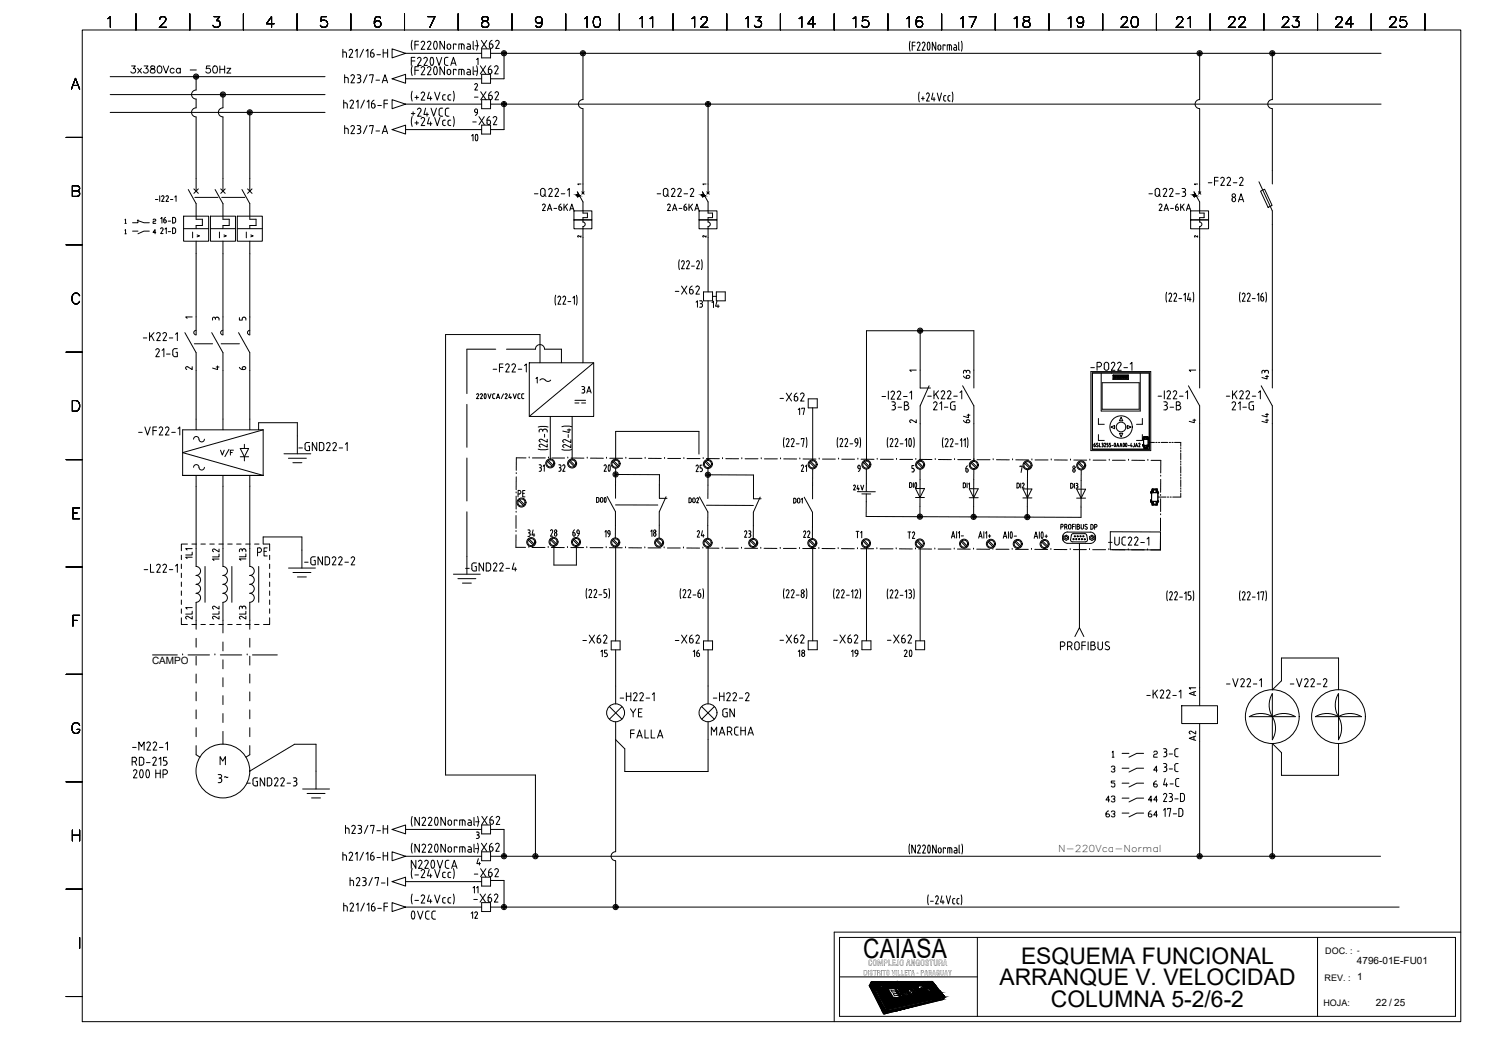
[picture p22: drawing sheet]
<svg xmlns="http://www.w3.org/2000/svg" width="297mm" height="210mm" viewBox="0 0 297 210" stroke-linecap="round" stroke-linejoin="round" font-family="sans-serif">
<defs><g id="words">
<text font-size="6.2" x="79" y="185.2">0VCC</text>
<g font-size="5.7">
<text x="92.1" y="30">10</text>
<text x="118.9" y="96">20</text>
</g>
<text font-size="5.4" x="172.2" y="191.2">CAIASA</text>
<g font-size="5.3">
<text x="115.7" y="6.7">10</text>
<text x="126.6" y="6.7">11</text>
<text x="137.2" y="6.7">12</text>
<text x="147.8" y="6.7">13</text>
<text x="158.4" y="6.7">14</text>
<text x="169.3" y="6.7">15</text>
<text x="179.9" y="6.7">16</text>
<text x="190.9" y="6.7">17</text>
<text x="201.4" y="6.7">18</text>
<text x="212.4" y="6.7">19</text>
<text x="222.6" y="6.7">20</text>
<text x="233.9" y="6.7">21</text>
<text x="244.1" y="6.7">22</text>
<text x="254.7" y="6.7">23</text>
<text x="265.6" y="6.7">24</text>
<text x="276.2" y="6.7">25</text>
<text x="178.5" y="132.6">20</text>
</g>
<g font-size="4.9">
<text x="93.8" y="10.9">-X62</text>
<text x="244.8" y="41.6">8A</text>
<text x="133.7" y="60">-X62</text>
<text x="118.2" y="102">DO0</text>
<text x="50.4" y="112.2">PE</text>
<text x="165.5" y="129.5">-X62</text>
<text x="124.9" y="144.3">YE</text>
<text x="143.2" y="144.3">GN</text>
<text x="93.8" y="165.8">-X62</text>
<text x="93.8" y="171.1">-X62</text>
<text x="93.5" y="181.3">-X62</text>
</g>
<g font-size="4.6">
<text x="199.4" y="196.6">ARRANQUE V. VELOCIDAD</text>
<text x="203.7" y="192.3">ESQUEMA FUNCIONAL</text>
<text x="209.6" y="200.9">COLUMNA 5-2/6-2</text>
</g>
<g font-size="4.4">
<text x="93.8" y="15.9">-X62</text>
<text x="81.1" y="24.3">+24VCC</text>
<text x="93.1" y="24.3">9</text>
<text x="30.3" y="72.3">21-G</text>
<text x="191.2" y="76.6">63</text>
<text x="254.4" y="76.9" transform="rotate(-90 254.4 76.9)">43</text>
<text x="115" y="79.7">3A</text>
<text x="154.9" y="81.1">-X62</text>
<text x="177.1" y="82.9">3-B</text>
<text x="185.2" y="82.9">21-G</text>
<text x="231.4" y="82.9">3-B</text>
<text x="194.7" y="85.7" transform="rotate(-90 194.7 85.7)">64</text>
<text x="254.4" y="85.7" transform="rotate(-90 254.4 85.7)">44</text>
<text x="43" y="92.4">V/F</text>
<text x="110.4" y="95.2">32</text>
<text x="105.8" y="100.5" transform="rotate(-90 105.8 100.5)">PE</text>
<text x="104.4" y="108.3">34</text>
<text x="113.2" y="108.3">69</text>
<text x="180.3" y="108.7">T2</text>
<text x="50.4" y="124.9" transform="rotate(-90 50.4 124.9)">2L3</text>
<text x="115.4" y="129.5">-X62</text>
<text x="133.7" y="129.5">-X62</text>
<text x="118.9" y="132.3">15</text>
<text x="137.2" y="132.3">16</text>
<text x="172.5" y="132.3" transform="rotate(-90 172.5 132.3)">19</text>
<text x="236.4" y="140.1">A1</text>
<text x="141.1" y="147.8">MARCHA</text>
<text x="239.9" y="148.9" transform="rotate(-90 239.9 148.9)">A2</text>
<text x="42.7" y="157.3">3~</text>
<text x="93.8" y="176">-X62</text>
<text x="93.1" y="184.5">12</text>
</g>
<g font-size="4">
<text x="137.9" y="62.4">13</text>
<text x="141.1" y="62.4">14</text>
<text x="41.6" y="75.1">4</text>
<text x="161.6" y="84" transform="rotate(-90 161.6 84)">17</text>
<text x="109.7" y="95.2" transform="rotate(-90 109.7 95.2)">31</text>
<text x="137.9" y="95.2">25</text>
<text x="162.3" y="95.2" transform="rotate(-90 162.3 95.2)">21</text>
<text x="169.7" y="95.2">9</text>
<text x="44.8" y="113.2" transform="rotate(-90 44.8 113.2)">1L2</text>
<text x="112.2" y="108.3" transform="rotate(-90 112.2 108.3)">28</text>
<text x="131.9" y="108.3" transform="rotate(-90 131.9 108.3)">18</text>
<text x="138.3" y="108.3">24</text>
<text x="147.5" y="108.3">23</text>
<text x="162.6" y="108.3" transform="rotate(-90 162.6 108.3)">22</text>
<text x="173.2" y="108.7" transform="rotate(-90 173.2 108.7)">T1</text>
<text x="44.8" y="124.9" transform="rotate(-90 44.8 124.9)">2L2</text>
<text x="161.6" y="132.3" transform="rotate(-90 161.6 132.3)">18</text>
<text x="96.7" y="179.6" transform="rotate(-90 96.7 179.6)">11</text>
</g>
<g font-size="3.5">
<text x="41.6" y="65.3">3</text>
<text x="46.9" y="65.3">5</text>
<text x="36" y="75.1">2</text>
<text x="180.6" y="85.7">2</text>
<text x="236.4" y="85.7">4</text>
<text x="201.8" y="98.4">DI2</text>
<text x="122.8" y="108.3" transform="rotate(-90 122.8 108.3)">19</text>
</g>
<g font-size="3.1">
<text x="114.3" y="48.7">2</text>
<text x="139.3" y="48.7">2</text>
<text x="237.4" y="48.7">2</text>
<text x="36.3" y="64.9">1</text>
<text x="180.6" y="75.5">1</text>
<text x="236.4" y="75.5">1</text>
</g>
<g font-size="2.6">
<text x="114.3" y="38.1">1</text>
<text x="139.3" y="38.1">1</text>
<text x="237.4" y="38.1">1</text>
</g>
<g font-size="2">
<text x="30.3" y="132.6">CAMPO</text>
<text x="270.7" y="192.4">4796-01E-FU01</text>
<text x="274.5" y="200.8">22 / 25</text>
</g>
<text font-size="1.9" x="211.1" y="170">N-220Vca-Normal</text>
<g font-size="1.8">
<text x="264.4" y="190.3">DOC. :</text>
<text x="264.3" y="195.7">REV. : 1</text>
<text x="264" y="200.7">HOJA:</text>
</g>
<text font-size="1.6" x="173.2" y="192.7">COMPLEJO ANGOSTURA</text>
<text font-size="1.5" x="270.8" y="190.2">-</text>
<text font-size="1.4" x="172.2" y="194.6">DISTRITO VILLETA - PARAGUAY</text>
</g></defs>
<g fill="none" stroke="#000" stroke-width=".2">
<path d="M14.3 17.8l.8-2.2 .8 2.2M14.5 17.1h1.1M16.4 6h275v197.8h-275zM21.5 3.7l.5-.4v2.2M22 15.3h42.8M22 18.9h42.8M26.3 13.2h.7l-.4 .5a.48 .48 0 0 1 .3 .8 .48 .48 0 0 1-.8-.2M27.1 2.8v3.2M27.5 13.6l.7 1M28.2 13.6l-.7 1M28.8 13.2h.7l-.4 .5a.48 .48 0 0 1 .4 .8 .48 .48 0 0 1-.9-.2M30.1 13.2v.4l.6 .2 .2 .3a.48 .48 0 0 1-.4 .5 .48 .48 0 0 1-.5-.5l.2-.3 .7-.3-.1-.3z"/>
<path d="M31.5 13.2a.48 .48 0 0 1 .7 .2l.1 .4a.64 .64 0 0 1-.5 .8 .93 .93 0 0 1-.3-1.4zM31.9 3.8l.1-.3a.72 .72 0 0 1 1 0 .72 .72 0 0 1-.2 .9l-1 1.1h1.4M32.6 13.2l.5 1.4 .6-1.4M34.7 13.8a.45 .45 0 0 0-.6 0 .45 .45 0 0 0 0 .6 .45 .45 0 0 0 .6 0M36 13.8a.45 .45 0 0 0-.7 0 .45 .45 0 0 0 0 .6 .45 .45 0 0 0 .7 0M36 13.6v1M37.9 2.8v3.2M37.9 14h1.3M39.1 15.3v2.7a.9 .9 0 0 0-.9 .9 .9 .9 0 0 0 .9 .9v1.7a.9 .9 0 0 0-.9 .9 .9 .9 0 0 0 .9 .9v14.8M41.9 13.2h-.7l-.1 .6a.51 .51 0 0 1 .8-.1 .51 .51 0 0 1-.1 .8 .51 .51 0 0 1-.7-.2M42.6 13.2a.48 .48 0 0 1 .7 .2l.1 .4a.62 .62 0 0 1-.6 .8 .89 .89 0 0 1-.2-1.4zM42.7 3.3h1.1l-.6 .8a.72 .72 0 0 1 .6 1.1 .72 .72 0 0 1-1.2 0l-.1-.1"/>
<path d="M43.9 13.2v1.4M43.9 13.8h.9M44.5 18.9v2.6a.9 .9 0 0 0-.9 .9 .9 .9 0 0 0 .9 .9v14.8M44.8 13.2v1.4M45.3 13.6h.7l-.7 1h.7M48.6 2.8v3.2M54.7 4.7h-1.5l1-1.4v2.2M59.3 2.8v3.2M65.1 3.3h-1l-.1 .9a.76 .76 0 0 1 1.2 0 .76 .76 0 0 1-.2 1.2 .76 .76 0 0 1-1.1-.3M68.4 9.8v1.6M68.4 10.4h.4M68.6 20v1.6"/>
<path d="M68.8 15.4l.6 .2 .1 .9M68.8 14.9v1.6M68.8 10.4l.3 .3M69.1 10.7v.7M70 2.8v3.2M70 9.8a.35 .35 0 0 1 .3 .6M70 15.2a.36 .36 0 0 1 .5-.3 .36 .36 0 0 1 .2 .5l-.7 1.1h.7M70 9.8l-.4 .3M70.3 10.4l-.7 1h.8M70.9 10.2l.4-.4v1.6M71.3 14.9h.3a.35 .35 0 0 1 .4 .4 .35 .35 0 0 1-.4 .3M71.4 15.6a.44 .44 0 0 1 .6 .4 .44 .44 0 0 1-.4 .5h-.3"/>
<path d="M72.5 9.8l-.7 1.6M72.7 20l-.7 1.6M73 10.2l.4-.4v1.6M73.2 14.9l-.7 1.6M73.8 15.1v-.2h.7l-.4 1.6M73.9 11.1a.35 .35 0 0 0 .4 .3 .35 .35 0 0 0 .3-.3M74.5 9.8l-.4 .3-.2 .5M74.6 10.9l-.2-.3h-.5v.5M74.6 20l-.3 .3-.2 .4M74.6 10.9v.2M75 16h.7M75.2 10.9h.7"/>
<path d="M75.9 3.6a.62 .62 0 0 0-.6-.3 .62 .62 0 0 0-.5 .4 1.56 1.56 0 0 0 .2 1.6 .67 .67 0 0 0 1-.2 .67 .67 0 0 0-.5-1 .67 .67 0 0 0-.8 .6M76.2 16.5l.6-1.6 .5 1.6M76.4 16.1h.8M76.4 10.6h.9M76.4 9.8v1.6M77.3 20h-.7v1.6M77.3 9.8v1.6M78.2 9.8l2.7 .8-2.7 .9zM78.2 19.9l2.7 .9-2.7 .9zM78.2 15.7l2.7-.9v1.8zM80.7 2.8v3.2M80.9 10.6h15.2"/>
<path d="M80.9 15.7h15.2M82 12.2h.8M82.2 8l-.1 .8 .1 1.2M82.2 18.2l-.1 .8 .1 1.2M82.2 13.1l-.1 .8 .1 1.2M82.8 11.4h-.8v1.7M82.8 8.9h.7M82.8 14h.7M83.1 19.1v.7M83.3 11.7l.1-.1a.35 .35 0 0 1 .4-.1 .35 .35 0 0 1 .1 .5M83.5 8.2h-.7v1.6M83.5 13.3h-.7v1.6"/>
<path d="M84 12l-.7 1.1h.7M84 8.5l.1-.1a.35 .35 0 0 1 .5-.1 .35 .35 0 0 1 .1 .5l-.7 1h.7M84 18.6l.1-.1a.35 .35 0 0 1 .5-.1 .35 .35 0 0 1 .1 .5l-.7 1.1h.7M84.4 13.3a.35 .35 0 0 1 .3 .5l-.7 1.1h.7M84.4 13.3l-.4 .3M84.5 11.7l.1-.1a.35 .35 0 0 1 .5-.1 .35 .35 0 0 1 .1 .5M85.2 12l-.6 1.1h.7M85.3 8.5v-.1a.35 .35 0 0 1 .5-.1 .35 .35 0 0 1 .1 .5l-.6 1h.7M85.4 3.3h1.4l-1 2.2M85.6 13.3a.35 .35 0 0 1 .3 .5l-.6 1.1h.7M85.6 13.3l-.3 .3M85.6 18.4l-.3 1.2h.9"/>
<path d="M86 11.5l.1-.1a1.06 1.06 0 0 1 0 1.7l-.1-.1a1.51 1.51 0 0 1 0-1.5zM86.7 8.3a1.13 1.13 0 0 0 .2 1.5l.1-.1M86.7 8.3h.3M86.7 18.4l.5 1.6 .6-1.6M87 13.4l-.1-.1a1.06 1.06 0 0 0 0 1.6l.1-.1M87.1 8.3a1.51 1.51 0 0 1 0 1.4M87.1 13.4a1.51 1.51 0 0 1 0 1.4M87.1 11.4l.5 1.7 .5-1.7M88.3 19.2v.5M88.7 8.2v1.6l-.9-1.6v1.6M88.7 13.3v1.6l-.9-1.6v1.6M88.7 11.8v.9"/>
<path d="M88.7 12.6v.2l.4 .2M88.8 18.9l-.4 .1-.1 .2M89.1 13.1h.3M89.2 14.2v.3a.35 .35 0 0 0 .4 .4 .35 .35 0 0 0 .3-.4v-.3M89.2 14.2a.35 .35 0 0 1 .4-.4 .35 .35 0 0 1 .3 .4M89.3 9a.35 .35 0 0 1 .3-.2 .35 .35 0 0 1 .3 .3v.4a.35 .35 0 0 1-.3 .3 .35 .35 0 0 1-.4-.3zM89.4 11.4l-.5 .1-.2 .3M89.4 19.2v.5M89.9 13.1l.6-1.7 .5 1.7M89.9 18.9l-.4 .1-.1 .2M90.1 12.6h.7M90.4 18.2l.2 .8-.2 1.2"/>
<path d="M91 8.9v-.1h-.5v1M91 14v-.2h-.5v1.1M91.4 2.8v3.2M92.1 8.8v1M92.1 13.8v1.1M92.3 8.8h-.8v1M92.6 14.1l-.2-.2-.9-.1v1.1M95.2 17.1l-.5 .9h.6M95.9 18.3l1.1 1.6M96.3 3.4a.44 .44 0 0 0 .2 .7 .8 .8 0 0 1 .8 .3 .8 .8 0 0 1 .1 .8 .75 .75 0 0 1-.9 .2 .75 .75 0 0 1-.4-.7 1.2 1.2 0 0 1 1.2-.7l.1-.4a.81 .81 0 0 0-1.1-.2zM97 18.3l-1.1 1.6M97.5 19h.5l.2 .4"/>
<path d="M97.5 19v.6M97.9 10.6h177.6M98 18.3l-.4 .3-.1 .4M98.2 19.4v.2M98.7 18.6l.1-.2a.35 .35 0 0 1 .5 0 .35 .35 0 0 1 .1 .4l-.7 1.1h.8M100.5 10.6v5.1M102.1 2.8v3.2M108.1 4a.67 .67 0 0 1-.9 .6 .67 .67 0 0 1-.2-1 .67 .67 0 0 1 1 0 1.94 1.94 0 0 1-.1 1.7 .64 .64 0 0 1-1-.1M112.8 2.8v3.2M116.3 19.9a.9 .9 0 0 0-.9 .9 .9 .9 0 0 0 .9 .9M116.3 10.6v9.3M123.6 2.8v3.2"/>
<path d="M134.3 2.8v3.2M145 2.8v3.2M155.7 2.8v3.2M166.4 2.8v3.2M177.1 2.8v3.2M181.5 8.2l-.1 .8 .1 1.2M182 9.1h.5M182.5 8.4h-.5v1.6M183.2 8.4l-.2 .3M183.3 8.4a.36 .36 0 0 1 .2 .6M183.4 18.4l-.1 .8 .1 1.1M183.5 9l-.5 1h.5"/>
<path d="M183.8 19.6h.6M184.1 19.3v.7M184.3 8.4a.36 .36 0 0 1 .2 .6M184.3 8.4l-.3 .3M184.5 9l-.5 1h.5M185.1 18.6a.36 .36 0 0 1 .2 .5M185.1 18.5l-.3 .3M185.1 8.5l-.1 .7 .1 .7 .1 .1 .2-.1 .1-.7-.1-.7M185.4 19.1l-.6 1.1h.6M186.1 18.6l-.3 1.2h.7M186.3 19.4v.8M186.7 8.4v1.6l-.7-1.6v1.6"/>
<path d="M187 18.6l.4 1.6 .4-1.6M187.1 9.3l.3-.4 .3 .4M187.1 9.3v.5l.3 .2 .2-.2 .1-.5M187.8 2.8v3.2M188.2 19.8l.3 .3M188.3 19.4v.4M188.5 19.1l-.3 .3M188.5 19.1h.2M188.5 9.1v-.2h-.4v1.1M189 10v-1.1l.7 .1 .1 1M189.4 8.9v1.1M189.5 19.1h-.3l-.1 .3v.6l.4 .2"/>
<path d="M190 18.4l.1 .8-.1 1.1M190.3 8.9l.5 .2v.9l-.5-.1v-.3l.5-.1M191.2 8.4v1.4l.2 .2M191.8 8.2l.1 .8-.1 1.2M198.6 2.8v3.2M209.3 2.8v3.2M220 2.8v3.2M230.7 2.8v3.2M239.3 19.9a.9 .9 0 0 0-.9 .9 .9 .9 0 0 0 .9 .9M239.3 10.6v9.3M241.4 2.8v3.2M252.1 2.8v3.2"/>
<path d="M253.8 19.9a.9 .9 0 0 0-.9 .9 .9 .9 0 0 0 .9 .9M253.8 10.6v9.3M262.8 2.8v3.2M273.5 2.8v3.2M284.3 2.8v3.2M13.2 27.4h3.2M14.4 38.1l1.3-.1a.5 .5 0 0 0 0-.8l-1.3-.1v2.1h1a.56 .56 0 0 0 .5-.6 .56 .56 0 0 0-.5-.5M22 22.4h42.8M31 39.8h.5M31.9 39.1v1.1M32.2 39.2l.3-.2 .2 .3-.5 .9h.6M33.1 39.2l.3-.2 .2 .3-.5 .9h.5"/>
<path d="M34 39.8h.5M34.9 39.3l.2-.2v1.1M37.6 37.8l1.5 2.8v3.1h1.3v1.3h-1.3v.6M38.7 37.7l.9 .9M38.9 39.4h4.6M39.6 37.7l-.9 .9M42.9 37.8l1.6 2.8v3.1h1.2v1.3h-1.2v.6M44 37.7l.9 .9M44.2 39.4h4.6M44.9 37.7l-.9 .9M48.3 37.8l1.5 2.8v3.1h1.3v1.3h-1.3v.6M49.4 37.7l.9 .9"/>
<path d="M49.8 22.4v15.7M50.3 37.7l-.9 .9M68.6 20.5l.6 .2 .1 .9M68.8 25.6l.6 .1 .1 1M68.8 25.1v1.6M69.8 20.2l.1-.1a.35 .35 0 0 1 .5-.1 .35 .35 0 0 1 .1 .5M70 25.3a.36 .36 0 0 1 .5-.2 .36 .36 0 0 1 .2 .5l-.7 1.1h.7M70.5 20.5l-.7 1.1h.7M71.1 20.3l.3-.3v1.6M71.3 25.1h.3a.35 .35 0 0 1 .4 .3 .35 .35 0 0 1-.4 .4M71.3 26.7h.3M71.4 25.8a.44 .44 0 0 1 .6 .3 .44 .44 0 0 1-.4 .5"/>
<path d="M73.2 20.3l.4-.3v1.6M73.2 25.1l-.7 1.6M73.8 25.2v-.1h.7l-.4 1.6M74.1 20.7h.4a.41 .41 0 0 1 .3 .6 .41 .41 0 0 1-.6 .1zM75 26.1h.7M75.4 21.1h.7M76.2 26.7l.6-1.6 .5 1.6M76.4 26.2h.8M76.6 20.7h.7M78.2 25.9l2.7-.9v1.7zM80.9 20.8h15.2M80.9 25.9h15.2"/>
<path d="M97.9 20.8h177.6M98.4 23.5l.1-.1a.36 .36 0 0 1 .4-.1 .36 .36 0 0 1 .2 .5M100.5 20.8v5.1h-2.6M106.6 38.7h.7M107.8 38a.46 .46 0 0 1 .5-.4 .46 .46 0 0 1 .4 .4v.7a.46 .46 0 0 1-.4 .5 .46 .46 0 0 1-.5-.5M107.9 38.1v.6M108.5 38.9l.4 .3M109.5 37.9v-.2a.35 .35 0 0 1 .5-.1 .35 .35 0 0 1 .1 .5M110.1 38.1l-.6 1.1h.7M110.7 37.9l.1-.2a.35 .35 0 0 1 .5-.1 .35 .35 0 0 1 .1 .5M111.4 38.1l-.7 1.1h.7M112 38.7h.7"/>
<path d="M113.2 37.9l.4-.3v1.6M115 38.9l.2 .4 .4-.2M115.2 38.3l1.1 2v2.2h.9v.9h-.9v.9M116.3 21.7v15M131.1 38.7h.7M132.3 38a.46 .46 0 0 1 .5-.4 .46 .46 0 0 1 .4 .4v.7a.46 .46 0 0 1-.4 .5 .46 .46 0 0 1-.5-.5M132.3 38.1v.6M133 38.9l.4 .3M133.9 37.9l.1-.2a.35 .35 0 0 1 .5-.1 .35 .35 0 0 1 .1 .5M134.6 38.1l-.7 1.1h.8M135.2 37.9l.1-.2a.35 .35 0 0 1 .4-.1 .35 .35 0 0 1 .1 .5M135.9 38.1l-.7 1.1h.7"/>
<path d="M136.4 38.7h.8M137.7 37.9l.1-.2a.35 .35 0 0 1 .4-.1 .35 .35 0 0 1 .1 .5M138.4 38.1l-.7 1.1h.7M140 38.9l.2 .4 .4-.2M140.1 38.3l1.2 2v2.2h.8v.9h-.8v.9M141.3 20.8v15.9M188.5 20.2h.2M229.2 38.7h.7M230.4 38a.46 .46 0 0 1 .5-.4 .46 .46 0 0 1 .4 .4v.7a.46 .46 0 0 1-.4 .5 .46 .46 0 0 1-.5-.5M230.4 38.1v.6M231.1 38.9l.4 .3M232 37.9l.1-.2a.36 .36 0 0 1 .5-.1 .36 .36 0 0 1 .1 .5"/>
<path d="M232.7 38.1l-.6 1.1h.7M233.3 37.9l.1-.2a.36 .36 0 0 1 .4-.1 .36 .36 0 0 1 .2 .5M234 38.1l-.7 1.1h.7M234.6 38.7h.7M235.8 37.6h.4a.35 .35 0 0 1 .3 .3 .35 .35 0 0 1-.3 .4M236 38.3h.2M236.2 38.3l.3 .4M236.5 38.8l-.2 .3-.5 .1M238 38.9l.3 .4 .3-.2M238.2 38.3l1.1 2v2.2h.9v.9h-.9v.9M239.3 21.7v15M241 36.5h.8"/>
<path d="M242.3 36.1h.7M243 35.4h-.7v1.6M243.5 35.6a.36 .36 0 0 1 .5-.2 .36 .36 0 0 1 .2 .5M244.2 35.9l-.7 1.1h.7M244.8 35.6a.36 .36 0 0 1 .5-.2 .36 .36 0 0 1 .1 .5M245.5 35.9l-.7 1.1h.7M247.3 35.6a.36 .36 0 0 1 .5-.2 .36 .36 0 0 1 .1 .5M248 35.9l-.7 1.1h.7M251.1 36.3l2.7 5.8v31.7M251.5 38.1l.8-.3 1.5 3.2-.8 .4zM253.8 21.7v15M13.2 48.8h3.2"/>
<path d="M15.9 59a.78 .78 0 0 0-.9-.5 .78 .78 0 0 0-.6 .8 .93 .93 0 0 0 .2 1 .93 .93 0 0 0 1 .2l.3-.4M24.9 43.9l.1-.2v.9M24.9 45.9l.1-.1v.8M24.9 44.6h.3M24.9 46.6h.3M26.4 46.1h1.1M27.4 44l1.3 .4h1.1M27.5 43.9v.5h-1.1M29.8 46.1h-1.1l-1.2 .5M30.5 43.9l.2-.2 .4 .2-.2 .2-.4 .2v.3h.6M31.1 46.4h-.6l.4-.6v.8M32.1 43.6l.2-.2v1.1"/>
<path d="M32.3 45.5l-.3 .2M32.3 45.5l.2 .2-.4 .9h.4M32.7 43.9h.4v.5h-.4zM32.9 45.7l.3-.2v1.1M33 43.4l-.3 .5M33.6 44.1h.4M33.6 46.2h.4M34.4 45.5l.6 .1v.6l-.1 .3-.5 .1zM34.7 43.4l.3 .3M34.7 43.4h-.3v1.1l.6-.2v-.6M36.6 43.1h5v5h-5zM36.6 45.6h5"/>
<path d="M38.4 46.3v1.1M39.1 48.1v18.7a.46 .46 0 0 1-.4-.4 .46 .46 0 0 1 .4-.5M39.3 46.9l.5 .2-.5 .2M42 43.1h5v5h-5zM42 45.6h5M43.8 46.3v1.1M44.5 48.1v18.7a.46 .46 0 0 1-.5-.4 .46 .46 0 0 1 .5-.5M44.7 46.9l.5 .2-.5 .2M47.3 43.1h5v5h-5zM47.3 45.6h5M49.1 46.3v1.1M49.8 48.1v18.7a.46 .46 0 0 1-.4-.4 .46 .46 0 0 1 .4-.5"/>
<path d="M50 46.9l.5 .2-.5 .2M108.2 40.9l.3-.2a.29 .29 0 0 1 .2 .5l-.5 .8h.6M109.2 42l.5-1.3 .4 1.3M109.3 41.6h.6M110.5 41.6h.6M110.9 58.9l-.2 .8 .2 1.2M111.3 59.4l.3-.3a.36 .36 0 0 1 .2 .5l-.5 1.1h.6M111.5 41.3l.1 .6h.3l.2-.3M111.5 41.3h.4l.1 .3M111.9 40.7l-.4 .6M112.3 59.4l.3-.3a.36 .36 0 0 1 .2 .5l-.5 1.1h.6M112.5 40.7v1.3"/>
<path d="M112.8 41.2l.4 .8M113.2 40.7l-.7 .8M113.7 42l.4-1.3 .4 1.3M113.8 41.6h.6M114.3 59.5l.3-.4v1.6M114.5 43.9h3.6v1.7h-3.6zM114.5 42.1h3.6v1.8h-3.6zM115 58.9l.1 1.2-.1 .8M116.3 44.3a.46 .46 0 0 1 .4 .4 .46 .46 0 0 1-.4 .5M116.3 47.4v25M133.4 40.7l.3 .2v.3M133.4 40.7l-.2 .2"/>
<path d="M133.7 41.2l-.5 .8h.5M134.2 42l.4-1.3 .4 1.3M134.3 41.6h.6M135.5 41.6h.5M135.5 51.8l-.1 .8 .1 1.2M136.2 52a.36 .36 0 0 1 .3 .6M136.2 52l-.2 .3M136.4 41.3l.2 .6h.3l.1-.3M136.4 41.3h.3M136.5 52.6l-.5 1h.5M136.7 41.3l.3 .3M136.9 40.7l-.5 .6"/>
<path d="M137.2 52l-.3 .3M137.2 52a.36 .36 0 0 1 .3 .6l-.5 1h.5M137.4 40.7v1.3M137.7 41.2l.5 .8M138 53.1h.5M138.2 40.7l-.8 .8M138.6 42l.4-1.3 .5 1.3M138.7 41.6h.6M139 52.3l.2-.3a.36 .36 0 0 1 .3 .6l-.5 1h.5M139.5 43.9h3.5v1.7h-3.5zM139.5 42.1h3.5v1.8h-3.5zM139.9 51.8l.2 .8-.2 1.2"/>
<path d="M141.2 44.3a.46 .46 0 0 1 .5 .4 .46 .46 0 0 1-.5 .5M141.3 47.4v10.8M231.2 40.9l.3-.2a.29 .29 0 0 1 .3 .5l-.6 .8h.6M232.2 42l.5-1.3 .4 1.3M232.4 41.6h.6M232.7 58.3l-.1 .8 .1 1.2M233.2 58.7l.2-.2 .3 .4-.5 1.2h.6M233.5 41.6h.6M234.2 58.7l.2-.2 .3 .4-.5 1.2h.5M234.5 41.3l.2 .6h.2l.2-.3M234.5 41.3h.4l.2 .3M234.9 40.7l-.4 .6"/>
<path d="M235.2 59.6h.5M235.5 40.7v1.3M235.8 41.2l.4 .8M236.2 58.9l.3-.4v1.6M236.2 40.7l-.7 .8M236.7 42l.4-1.3 .4 1.3M236.8 41.6h.6M237.2 58.5l-.3 1.2h.7M237.4 59.4v.7M237.5 43.9h3.6v1.7h-3.6zM237.5 42.1h3.6v1.8h-3.6zM238 58.3l.1 .8-.1 1.2"/>
<path d="M239.3 44.3a.46 .46 0 0 1 .5 .4 .46 .46 0 0 1-.5 .5M239.3 47.4v30M247.4 58.3l-.1 .8 .1 1.2M247.8 58.7l.2-.2h.2l.1 .5M248.4 59l-.6 1.1h.6M248.8 58.7l.2-.2a.34 .34 0 0 1 .3 .1 .34 .34 0 0 1 0 .4l-.5 1.1h.6M249.8 59.6h.6M250.8 58.9l.3-.4v1.6M251.5 59.2l.2 .8h.3l.1-.4M251.5 59.2h.4l.2 .4M252 58.5l-.4 .4-.1 .3M252.5 58.3l.1 .8-.1 1.2"/>
<path d="M13.2 70.3h3.2M14.4 79.9h.8a1.14 1.14 0 0 1 .7 1.1 1.14 1.14 0 0 1-.7 1.1h-.8zM28.6 67.4h.7M29.8 66.4v1.6M30.2 67l.5 1M30.7 66.4l-.9 .9M31.2 66.6l.1-.1a.36 .36 0 0 1 .5-.1 .36 .36 0 0 1 .1 .5l-.6 1.1h.7M32.5 66.6l.1-.1a.36 .36 0 0 1 .5-.1 .36 .36 0 0 1 .1 .5l-.7 1.1h.7M35 66.7l.4-.3v1.6M36.9 66.4l2.2 4v15.4M38.8 68.6h3.6M42.2 66.4l2.3 4v15.4"/>
<path d="M44.1 68.6h3.7M47.6 66.4l2.2 4v15.4M47.8 73.3l.5 .4M48.7 73.1l.3 .3-.3 .3M48.8 73.2h-.4l-.1 .5h.5M95.1 78.7l.2-.1 .2 .2-.4 .7h.4M96 78.6l.2 .1v.2M96 78.6l-.2 .1M96.2 78.9l-.4 .6h.5M96.7 79.5h.2M96.7 79.5l-.1-.6 .2-.3 .2 .3-.1 .6M97.3 78.6l.3 .9 .4-.9"/>
<path d="M98.4 73.7h.7M98.5 78.6l-.2 .2v.5l.1 .2h.3M98.5 78.6h.2M98.9 69.7h-5.8v8.8M99 79.5l.4-.9 .3 .9M99.1 79.3h.5M99.6 73.3h.7M100.3 72.6h-.7v1.6M100.4 78.6l-.4 .9M100.7 78.7l.3-.1 .2 .1-.4 .8h.4M100.9 72.9v-.2a.36 .36 0 0 1 .5-.1 .36 .36 0 0 1 .1 .5M101 69.7h5.8a.91 .91 0 0 1 .9-.9 .91 .91 0 0 1 .9 .9h3.4v2.7"/>
<path d="M101.5 73.1l-.6 1.1h.7M101.7 78.6l-.2 .7h.5M101.9 79.1v.4M102.1 72.9l.1-.2a.36 .36 0 0 1 .5-.1 .36 .36 0 0 1 .1 .5M102.4 78.6l.3 .9 .3-.9M102.8 73.1l-.7 1.1h.7M103.4 73.7h.7M103.6 78.6l-.3 .2v.5l.1 .2h.3M103.6 78.6h.1M104.3 78.6h-.2v.7l.2 .2M104.3 79.5h.2M104.3 78.6h.2"/>
<path d="M104.6 73l.4-.4v1.6M105.6 72.4h12.8v10.7h-12.8zM106.9 75.5l.3-.2v1.1M107.7 72.4v-5.6h-18.8v87.8h17.9v16.3M109.9 75.8a.9 .9 0 0 1-1.5-.2h-.4l-.3 .2M113.3 60.2h.6M118.4 72.4l-12.8 10.7M141.3 60v31.9M183.6 66v11.4h2M185.3 77l-1.7 4v11M192 77l2.3 4M194.3 73.8v-7.8h-21.4v26"/>
<path d="M217.6 73.4h.7M217.6 74.1h12v15.8h-12zM217.9 74.4h11.4v15.3h-11.4zM219.3 72.3a.46 .46 0 0 1 .4 .4 .46 .46 0 0 1-.4 .5h-.5M219.3 72.3h-.5v1.6M219.7 74.4v7.6h7.8v-7.6M219.9 76.4h7.4v5.3h-7.4zM220.3 72.7a.46 .46 0 0 1 .4-.4 .46 .46 0 0 1 .5 .4M220.3 73.4a.46 .46 0 0 0 .4 .5 .46 .46 0 0 0 .5-.5M220.3 72.7v.7M221.2 72.7v.7M222 74.9h3.1v.8h-3.1z"/>
<path d="M222.1 72.3a.35 .35 0 0 1 .3 .5M222.1 72.3l-.4 .2M222.1 75.7h2.9M222.2 75.5h.2M222.2 75.4v.1M222.3 75.1v.1M222.3 75.2h.1M222.3 75.1h.2M222.3 75.1h.1M222.4 72.8l-.7 1.1h.7M222.4 75.2h.1M222.4 75.4h.1"/>
<path d="M222.4 75.2l.1 .2M222.5 75.2v-.2l-.3 .1 .2 .3h-.2M222.5 75.4l-.1 .1M222.6 75.1h.1v.4h-.1zM222.8 75.1h.3h-.2l.2 .1-.2 .2 .2 .1h-.3zM222.9 72.5l.1-.1a.35 .35 0 0 1 .5-.1 .35 .35 0 0 1 .1 .5M223.2 75.1h.1l.1 .2 .1-.2h.2v.4h-.1v-.3l-.1 .3-.2-.3-.1 .3zM223.6 72.8l-.6 1.1h.7M223.8 75.1h.3h-.2l.2 .1-.2 .2 .2 .1h-.3zM224.2 75.1l.3 .2v-.2v.4l-.3-.3v.3zM224.2 73.4h.7M224.6 75.5h.2"/>
<path d="M224.6 75.1v.1M224.6 75.1l.2-.1 .1 .2M224.6 75.4v.1M224.6 75.2l.2 .2M224.7 75.1v.1M224.7 75.2h.1M224.7 75.1h.2M224.7 75.1h.1M224.8 75.2h.1M224.8 75.4h-.2M224.8 75.4h.1M224.8 75.2l.1 .2"/>
<path d="M224.9 75.4l-.1 .1M225 74.9h-2.9v.8M225.5 72.6l.3-.3v1.6M229.3 74.4h-11.4v15.2h11.4M237.1 77l2.2 4v56.2M244.6 79.1h.7M245.9 78v1.6M246.2 78.6l.6 1M246.8 78l-.9 1M247.3 78.2l.1-.1a.36 .36 0 0 1 .5-.1 .36 .36 0 0 1 .1 .5l-.7 1.1h.7M248.5 78.2l.1-.1a.36 .36 0 0 1 .5-.1 .36 .36 0 0 1 .1 .5l-.6 1.1h.7M249.8 79.1h.7"/>
<path d="M251.1 78.3l.3-.3v1.6M251.6 77l2.2 4M13.2 91.7h3.2M27.7 86.3h.7M28.9 85.2l.5 1.6 .6-1.6M30.5 85.9h.7M31.2 85.2h-.7v1.6M31.7 85.4a.36 .36 0 0 1 .5-.2 .36 .36 0 0 1 .2 .5l-.6 1.1h.7M33 85.4a.36 .36 0 0 1 .5-.2 .36 .36 0 0 1 .2 .5l-.7 1.1h.7M34.3 86.3h.7M35.5 85.5l.4-.3v1.6M38.6 87.6a.54 .54 0 0 1 .6-.5 .54 .54 0 0 1 .5 .5 .54 .54 0 0 0 .5 .6 .54 .54 0 0 0 .6-.6"/>
<path d="M38.6 93.2a.54 .54 0 0 1 .6-.5 .54 .54 0 0 1 .5 .5 .54 .54 0 0 0 .5 .6 .54 .54 0 0 0 .6-.6M39.1 94.9v18.1a.89 .89 0 0 1 .9 .9 .89 .89 0 0 1-.9 .9 .9 .9 0 0 1 .9 .9 .9 .9 0 0 1-.9 .9 .89 .89 0 0 1 .9 .9 .89 .89 0 0 1-.9 .9 .9 .9 0 0 1 .9 .9 .9 .9 0 0 1-.9 .9v5.4M44.5 94.9v14.6M47.9 89.5h1.7l-.8 1.6M47.9 91.1h1.7M49.8 94.9v14.6M51.6 85.8v-1.5h7.7v6.2M52.5 85.8l-16.1 4.5 16.1 4.6M52.5 85.8h-16.1v9.1h16.1M52.5 85.8v9.1M56.6 90.5h5.4M57.5 91.4h3.6"/>
<path d="M58.4 92.3h1.8M59.6 89.4h.7M61.3 88.3h-.2a1.24 1.24 0 0 0 0 1.5l.7 .1v-.9h-.3M61.3 88.3h.5M63.2 88.3v1.6l-.9-1.6v1.6M64.1 88.3h.3a1.11 1.11 0 0 1 0 1.5l-.3 .1M64.1 88.3h-.4v1.6h.4M65.1 88.6l.1-.2a.36 .36 0 0 1 .5 0 .36 .36 0 0 1 .1 .4M65.8 88.9l-.6 1h.7M66.7 88.3l-.3 .3M66.8 88.3a.35 .35 0 0 1 .3 .5M67.1 88.9l-.7 1h.7"/>
<path d="M67.7 89.4h.7M68.9 88.7l.4-.4v1.6M93.1 80.7v8.6M93.1 91.4v8.6M103 94.5h.1M103 95.1v2.6M104.9 91.4l-1.9-.1v2.5M107.4 89.6l1.1 .2 .8-.2M107.4 85.2l1.1-.1 .8 .1M108.1 88.7a.33 .33 0 0 0-.4 0 .33 .33 0 0 0-.1 .3l.2 .2M108.1 87.7a.33 .33 0 0 0-.4 0 .33 .33 0 0 0-.1 .3l.2 .2M108.3 85.9a.36 .36 0 0 0-.4-.3 .36 .36 0 0 0-.3 .3v.3"/>
<path d="M108.3 85.9v.2M108.6 86.6v.6M108.8 85.6l.3 .3M108.8 85.6l-.4 .1-.1 .2M109.2 88.6v.6l-1.1-.5M109.2 87.6v.6l-1.1-.5M109.2 85.9v.3M109.8 83.1v8.7M112.1 89.7l1.2 .1 .8-.1M112.1 85.1l1.2-.1 .8 .1M112.8 88.7l-.5 .1v.3l.2 .2M113.2 85.8h.7"/>
<path d="M113.4 86.7v.6M113.5 85.6v.7l-1.2-.3M113.9 88.7v.6l-1.1-.5M113.9 87.7v.6l-1.3-.6-.3 .3 .2 .3M113.9 91.4h2.6M114.1 83.1v8.7M122.8 94.7h8.8l-.1 4.7h1.6M125.5 91.5h2.6M128.7 91.5h.1M129.4 91.5h2.5M132.6 91.5h.1M132.9 99.1l-1.4 3v2.7"/>
<path d="M133.2 91.5h2.6M136.4 91.5h.1M137.9 100l-.1 .2-.4 .1v-1l.5 .2v.5M138.2 99.6l.2-.3 .3 .3M138.2 99.6v.4l.2 .3 .2-.1 .1-.6M139.2 99.3l.1 .1v.3M139.2 99.3l-.2 .2M139.3 99.7l-.3 .6h.4M139.4 90.6v-4.5h-16.6v5.7M139.5 99.1l1.7 3.1v2.6M140.9 91.5h2.6M141.2 93.5v6"/>
<path d="M141.2 94.7l9.1 .1v4.7h1.5M144.1 91.5h.1M144.8 91.5h2.5M148 91.5h.1M148.6 91.5h2.6M151.6 99.2l-1.3 3v2.7M151.9 91.5h.1M152.5 91.6h2.6M155.7 91.6h.1M156.3 91.6h2.6M156.4 87.3l-.1 .8 .1 1.2M156.8 87.7l.2-.2h.3l.1 .5"/>
<path d="M157.4 88l-.5 1.1h.5M158.1 87.5l-.3 .2M158.1 87.5a.36 .36 0 0 1 .3 .5l-.6 1.1h.6M158.8 88.6h.6M159.6 99.7l-.3-.3-.2 .3v.6l.2 .1 .3-.3M159.6 99.7v.4M159.8 87.7v-.2h.6l-.3 1.6M159.9 99.6l.2-.2-.1 1M160.4 99.2l1.7 3v2.7M160.8 87.3l.2 .8-.2 1.2M162.1 81.4v10.5M162.1 93.5v6"/>
<path d="M164.1 91.6h2.5M167.1 87.3l-.1 .8 .1 1.2M167.3 91.6h.1M167.6 87.7l.2-.2 .3 .4-.5 1.2h.5M167.9 91.6h2.6M168.5 87.7l.3-.2 .3 .4-.5 1.2h.5M169.6 88.6h.5M170.3 96.9l.2-.1 .1 .1-.3 .9h.4M170.5 87.8l.3-.3 .3 .3M170.6 87.9v.3l.2 .2M170.8 88.4h.3M171 98.1h3.6"/>
<path d="M171.1 88.3v.4l-.4 .4M171.1 96.8l-.2 .8h.5M171.1 87.9v.4M171.3 97.3v.5M171.5 87.3l.2 .8-.2 1.2M171.7 96.8l.3 1 .3-1M171.8 91.6h2.6M171.9 98.5l1.8 .1M172.8 96.5v1.6M175 91.6h.1M175.6 91.6h2.6M177.1 87.3l-.1 .8 .1 1.2"/>
<path d="M177.6 87.7l.2-.2 .3 .4-.5 1.2h.5M178.6 87.7l.2-.2 .3 .4-.5 1.2h.5M178.8 91.7h.1M179.5 91.7h2.6M179.6 88.6h.5M180.6 87.9l.3-.4v1.6M181.4 87.6l.2-.1 .2 .4-.1 1.1M181.4 89h.3M181.4 87.6l-.1 .7 .1 .7M181.9 97l-.1 .2-.4 .1v-1l.5 .1v.6M182.2 96.3v1M182.3 87.3l.1 .8-.1 1.2"/>
<path d="M182.3 92.9h-.4v.6h.4l.1 .2M182.4 93.9l-.1 .2-.4 .1M182.4 93.7v.2M182.6 97.5h1.8l-.9 1.8zM182.6 99.3h1.8M182.6 96.3a.58 .58 0 0 1 0 1l-.1-.4zM182.7 91.7h.1M183 92.3l.9 1M183.2 92.2l.9 .9M183.4 91.7h2.5M183.5 93.6v9.5M186.6 91.7h.1"/>
<path d="M187.2 91.7h2.6M188.1 87.3l-.1 .8 .1 1.2M188.8 87.5l-.3 .3M188.8 87.5a.36 .36 0 0 1 .3 .6l-.5 1h.5M189.8 87.5a.36 .36 0 0 1 .3 .6l-.5 1h.5M189.8 87.5l-.2 .3M190.4 91.7h.1M190.5 88.6h.6M191.1 91.7h2.5M191.6 87.9l.2-.4v1.6M192.2 96.3l.4 .2v.5l-.1 .3h-.3zM192.3 87.9l.3-.4v1.6"/>
<path d="M192.9 96.4v.9M193 87.3l.1 .8-.1 1.2M193 93l-.3 .5M193.1 93.8l-.1-.3h-.3l.1 .6h.3v-.3M193.2 96.6l.2-.2v.9M193.3 99.3h1.8M193.4 97.5h1.7l-.9 1.8zM193.7 92.4l1 1M193.9 92.2l1 1M194.3 91.7h.1M194.3 84.6v7.5M194.3 93.7l-.1 9.4"/>
<path d="M194.9 91.7h2.6M198.1 91.7h.1M198.8 91.7l2.5 .1M202 91.8h.1M202.6 91.8h2.6M203.5 93.1v-.1h.4l-.2 1.3M204.4 92.4l1 1M204.6 92.2l1 1M205 93.7l-.1 9.5M205.9 91.8h.1M206.5 91.8h2.6M209.7 91.8h.1"/>
<path d="M210.3 91.8h2.6M213.6 91.8h.1M213.6 96.4l.3 .1 .2 .2-.1 .5-.4 .2zM214.1 93h.1l.3 .2-.3 .3-.2-.3zM214.1 93.6l.1-.1 .3 .3-.3 .4-.2-.2zM214.2 91.8h2.6M214.3 96.4v1M214.6 97.4h.2M214.6 96.4h.2M214.7 96.9h.1M214.8 97.6h1.8l-.9 1.8zM214.8 99.4h1.8"/>
<path d="M214.8 96.4l.2 .3-.2 .2 .2 .2M215 97.1l-.2 .3M215.1 92.5l1 1M215.3 92.3l1 1M215.7 93.8v9.4l-42.9-.1v-4.6M217.4 91.8h.1M218.1 91.8h2.5M218.2 89l.2 .1 .1-.1M218.2 88.7l.3 .2M218.2 88.7v.3M218.5 88.4l-.3 .3M218.5 88.9v.1"/>
<path d="M218.7 89.1h.2M218.9 88.4l.1 .1M218.9 88.4l-.1 .3 .2 .2M219 88.8l.1 .2-.2 .1M219.1 86.7v1.2h1.2M219.1 83.5v1.2h1.2M219.3 88.4v.7h.3M219.8 88.4h.1M219.9 88.7h.1M219.9 88.4l.2 .2-.2 .1M219.9 88.7l.2 .3M220.1 89l-.3 .1"/>
<path d="M220.3 88.5l.2-.1v.3M220.6 88.7l-.3 .4h.3M221 88.4h-.2v.3l.3 .2M221.1 89l-.3 .1M221.1 88.9v.1M221.3 91.8h.1M221.5 88.4h-.2v.3l.2 .1 .1 .2M221.6 89l-.3 .1M221.6 85.2l.7-.3v.6zM221.8 88.9h.3M221.9 91.8h2.6M222.3 88.5l.1-.1a.4 .4 0 0 1 0 .7z"/>
<path d="M222.8 89.1l.2-.7 .2 .7M222.8 89h.3M223.3 86.5h.7l-.3 .7zM223.4 89.1l.2-.7 .2 .7M223.5 89h.3M223.7 83.2l.3 .8h-.7zM224.1 88.5h.1M224.1 89.1h.1M224.1 88.5v.6M224.3 88.5v.6M224.6 88.4a.38 .38 0 0 1 .2 .4 .38 .38 0 0 1-.2 .3zM224.9 84.9l.7 .3-.7 .3z"/>
<path d="M225 88.9h.3M225.1 91.8h.1M225.7 88.4l-.2 .6h.4M225.8 91.8l2.6 .1M225.8 88.8v.3M226.3 89l-.2 .1M226.3 88.4v.6M226.5 89.1l.2-.7 .2 .7M226.6 89h.3M227.2 88.5l.1-.1 .1 .2-.3 .5h.3M227.9 86.7v1.2h-1.2M227.9 83.5v1.2h-1.2"/>
<path d="M228 87.7h.1M228 88.9h.1M228 88.9l.1 .1M228 88.9l.1 .2M228 89h.1M228 87.6h.1M228 87.6v.1M228.1 89v.1M228.1 89h.1M228.1 87.5h.1M228.1 87.5l-.1 .1M228.1 87.7h.1"/>
<path d="M228.1 88.8l.1 .1M228.1 88.9h.1M228.1 88.9l.3 .2M228.1 87.6h.1M228.1 87.7v1.2M228.1 87.4l-.1 .2M228.2 89v.1M228.2 87.5h.1M228.2 89.1v.3h.8M228.2 89.1h.1M228.2 87.4h.1M228.2 89.1l.1 .1"/>
<path d="M228.2 87.1v.3M228.2 87.1h.8M228.2 88.9h.7M228.3 87.1l.1 .4M228.3 89.1v.3M228.3 89.4h.1M228.3 87.4l-.2 .2 .1 1.4M228.3 87.2h.6M228.3 89.3h.6M228.3 87.5l-.2 .2M228.3 89.2h.1M228.4 88.9h.1"/>
<path d="M228.4 87.6h.1M228.4 87.2v.4M228.4 88.9v.4M228.5 89.4h.1M228.5 87.1v.1M228.5 89.3v.1M228.7 89.4h.1M228.7 87.1v.1M228.7 89.3v.1M228.8 87.6h.1M228.8 88.9h.1M228.8 89.2h.1"/>
<path d="M228.8 87.2v.4M228.8 88.9v.4M228.9 87.5l.1 .2v1.2l-.2 .2M228.9 89.2h-.1M228.9 89.1v.3M228.9 87.1v.3l.2 .2v1.4M228.9 89.1h.1M228.9 87.4v.1M228.9 87.6l.1 .1M228.9 87.6l-.8 .1M229 87.1h.1M229 87.5h-.2"/>
<path d="M229 91.9h.1M229 87.4h.1M229 89.2h.1M229 89.1h.1M229 87.1v.3M229 89.1v.3M229 89.4h.1M229 87.4l.1 .3M229 89h.1M229 87.5h.1M229 88.8l-.1 .1M229 87.5v.1"/>
<path d="M229.1 89h.1M229.1 87.6h.1M229.1 89l-.2 .1M229.1 87.6v.1M229.1 87.7h.1M229.1 88.9h.1M229.1 88.3h1.2M229.2 88.9l-.2 .2M229.2 88.9h.1M229.6 98.3v.1M229.6 98.3h.1M229.6 100h.1"/>
<path d="M229.6 100v.2M229.6 98.4h.1M229.6 91.9h2l-.1 2.5M229.6 98.2v.1M229.6 98.1v.1M229.7 98.4h.1M229.7 98.3h.1M229.7 98.2l.1 2M229.7 100l.3 .3M229.8 98.4l-.1 1.5 .1 .1M229.8 98.3v.1M229.8 98.4l.1-.1h1l.1 .1"/>
<path d="M229.8 98l-.2 .1M229.8 98h.1M229.8 98.1h.1M229.9 97.6h.1M230 97.6l-.1 .4M230 98l-.3 .2M230 97.6h.2v.1M230 97.7h.8M230.1 98.1l-.4 .3M230.1 98.3h.1M230.1 98.3v-.6h.6v.6M230.1 98.3h.6"/>
<path d="M230.6 88.3h.2M230.6 98.3h.1M230.7 98.1l.2 .1 .1 .2M230.7 98.3h.1M230.8 97.6v.4l.2 .2M230.8 97.6h-.3v.1M230.8 97.6h-.1M230.8 98.1h.1M230.9 98h.1M230.9 98v-.4h-1l-.1 .4M230.9 98l.2 .3M230.9 98.1h.1"/>
<path d="M231 99.9l-.2 .1h-.9M231 98.1v.1M231 98.4v1.6l-.3 .3M231 98.2v2M231 98.3v.1M231 99.2h1.6M231 100h.1M231 98.4h.1M231.1 88.3h.3M231.5 98.9h.1M231.5 99.5v2.6M231.5 95h.1"/>
<path d="M231.5 95.6v2.6M231.6 88.3h1.4M232.9 99.2h.2M233.2 88.3h.3M233.4 99.2h.3M233.8 88.3h.2M234.3 88.3h1.2v.7M235.5 89.3v.3M235.5 89.8v.3M235.5 90.4v1.3M235.5 92v.3M235.5 92.5v.3"/>
<path d="M235.5 93.1v1.3M235.5 94.7v.2M235.5 95.2v.3M235.5 95.7v1.4M235.5 97.3v.3M235.5 97.9v.2M235.5 98.4v.8h-1.6M245.8 80.4v-.1a.36 .36 0 0 1 .5-.1 .36 .36 0 0 1 .1 .5M246.5 80.7l-.7 1.1h.7M247 80.5l.4-.3v1.6M247.9 81.3h.8M249.6 80.2h-.2a1.22 1.22 0 0 0 0 1.5l.2 .1"/>
<path d="M253.8 84.6v53l1.8-1.8v-4.5h11.4v6.3M13.2 113.1h3.2M14.5 102.4h.9M15.9 101.3h-1.4v2.2h1.4M28.8 113.7h.7M30 112.6v1.6h.7M31.2 112.8l.1-.1a.36 .36 0 0 1 .5-.1 .36 .36 0 0 1 .1 .5l-.6 1.1h.7M32.5 112.8l.1-.1a.36 .36 0 0 1 .5-.1 .36 .36 0 0 1 .1 .5l-.7 1.1h.7M33.8 113.7h.7M35 112.9l.4-.3v1.6M36.2 110.8v.9M36.2 112.6v.8"/>
<path d="M36.2 114.4v.8M36.2 116.1v.9M36.2 117.9v.9M36.2 119.7v.9M37.4 108.6h-1.2v1.3M38.3 108.6h.9M38.3 111.2h-1.3l.3 .3M38.3 110.2v.5h-1.3M38.3 109.5h-1.3l.3 .2M40.1 108.6h.9M40.9 113v7.2M44.5 113a.89 .89 0 0 1 .9 .9 .89 .89 0 0 1-.9 .9 .9 .9 0 0 1 .9 .9 .9 .9 0 0 1-.9 .9 .89 .89 0 0 1 .9 .9 .89 .89 0 0 1-.9 .9 .9 .9 0 0 1 .9 .9 .9 .9 0 0 1-.9 .9"/>
<path d="M45.4 108.6h.9M46.3 113v7.2M47.2 108.6h.9M48.3 109.8l-.1-.3h-.3l-.1 .6M48.3 109.8v.2M48.7 109.5l.3 .3M48.8 109.5h-.3l-.2 .3M49.1 111.5h-1.3l.3 .3M49.1 110.5v.6h-1.3M49.8 113a.89 .89 0 0 1 .9 .9 .89 .89 0 0 1-.9 .9 .9 .9 0 0 1 .9 .9 .9 .9 0 0 1-.9 .9 .89 .89 0 0 1 .9 .9 .89 .89 0 0 1-.9 .9 .9 .9 0 0 1 .9 .9 .9 .9 0 0 1-.9 .9M51.6 113v7.2M52.5 107.1h7.7v6.2"/>
<path d="M53.8 114.4v.8M53.8 116.1v.9M53.8 117.9v.9M53.8 119.7v.9M57.6 113.3h5.3M58.4 114.2h3.6M59.3 115.1h1.8M60.8 112.2h.7M62.9 111.1l-.7 .1a1.22 1.22 0 0 0 0 1.4l.7 .1v-.9h-.3M64.3 111.1v1.6l-.9-1.6v1.6M65.3 111.1l.2 .1a1.09 1.09 0 0 1 0 1.4l-.2 .1M65.3 111.1h-.4v1.6h.4"/>
<path d="M66.3 111.4v-.2a.36 .36 0 0 1 .5 0 .36 .36 0 0 1 .1 .4M67 111.6l-.7 1.1h.7M67.9 111.1a.35 .35 0 0 1 .3 .5M67.9 111.1l-.4 .3M68.2 111.6l-.7 1.1h.8M68.8 112.2h.7M70 111.4l.1-.2a.35 .35 0 0 1 .5 0 .35 .35 0 0 1 .1 .4M70.7 111.6l-.7 1.1h.8M90.5 114.6h5.3M91.3 115.5h3.6M92.3 116.3h1.7M92.9 113.4h.7"/>
<path d="M93.1 102.1v12.5M94.1 112.8v.7M94.8 113h.2v.9h-.7l-.2-.4M95 112.3l-.7 .1-.2 .4M96.5 112.3v1.6l-.9-1.6v1.6M97 112.3l.6 .1a1.09 1.09 0 0 1 0 1.5h-.6zM98.8 112.3l-.4 .3M98.8 112.3a.35 .35 0 0 1 .3 .6l-.7 1h.7M100 112.3l-.3 .3M100 112.3a.35 .35 0 0 1 .3 .6l-.6 1h.7M100.9 113.4h.7M102.5 112.3l-.3 1.3h.9"/>
<path d="M102.8 113.2v.7M102.9 102.9v2.5M103 102.2h.1M110.5 108.9v3.8h4.5v-3.8M117.1 117.4l-.2 .8 .2 1.2M117.5 117.9l.2-.3 .3 .4-.5 1.2h.6M117.7 109.3h2.6M118.5 117.9l.3-.3 .2 .4-.5 1.2h.5M119.5 118.7h.5M120.5 119.2h.3M120.8 118.3l.2 .4M121 117.6h-.5v.7h.3"/>
<path d="M121.1 118.7l-.1 .3-.2 .2M121.5 117.4l.1 .8-.1 1.2M121.6 109.3h2.5M122.8 102.1v2.7M122.8 100.7l8.4 .1M122.8 109v18.9M124.8 109.3h.1M125.4 109.3h2.6M133.1 109.3h2.6M135.8 117.5l-.1 .8 .1 1.1M136.2 117.9l.3-.3a.36 .36 0 0 1 .3 .6M136.3 109.3h.1"/>
<path d="M136.8 118.2l-.5 1h.5M137.2 117.9l.3-.3a.36 .36 0 0 1 .3 .6M137.8 118.2l-.5 1h.5M138.2 118.7h.6M139.2 118.4l.2 .8a.43 .43 0 0 0 .4-.4 .43 .43 0 0 0-.3-.4M139.2 118.4h.3M139.7 117.6l-.4 .5-.1 .3M140.2 117.5l.2 .8-.2 1.1M140.9 109.4h2.5M140.9 100.8l9.4 .1M141.3 109v18.9M144.1 109.4h.1"/>
<path d="M144.7 109.4h2.6M152.4 109.4h2.6M155.6 109.4h.1M156.3 109.4h2.5M156.4 117.5l-.1 .8 .1 1.1M156.8 117.9l.3-.2a.36 .36 0 0 1 .3 .5M157.4 118.2l-.5 1.1h.5M158.1 117.7l-.3 .2M158.1 117.7a.36 .36 0 0 1 .3 .5l-.6 1.1h.6M158.8 100.1l-.1 .2-.4 .1v-1l.5 .2v.5M158.8 118.7h.6M160 118.4a.39 .39 0 0 1 .4 .4 .39 .39 0 0 1-.4 .4l-.2-.5z"/>
<path d="M160.8 117.5l.2 .8-.2 1.1M162.1 109.1v18.8M164 109.4l2.6 .1M166.4 117.5l-.1 .8 .1 1.2M166.9 117.9l.2-.2a.36 .36 0 0 1 .3 .5M167.2 109.5h.1M167.4 118.2l-.6 1.1h.6M167.8 117.9l.3-.2a.36 .36 0 0 1 .3 .5M167.9 109.5h2.5M168.4 118.2l-.6 1.1h.6M168.9 118.8h.5M169.8 118l.3-.3v1.6"/>
<path d="M170.6 117.9l.2-.2a.36 .36 0 0 1 .3 .5M171.1 118.2l-.5 1.1h.5M171.5 117.5l.2 .8-.2 1.2M172.9 109.1v18.8M174.9 109.5h.1M175.6 109.5h2.5M177.1 117.5l-.1 .8 .1 1.2M177.6 118l.2-.3a.36 .36 0 0 1 .3 .5l-.5 1.1h.5M178.6 118l.2-.3a.36 .36 0 0 1 .3 .5l-.5 1.1h.5M179.6 118.8h.5M180.6 118.1l.3-.4v1.6M181.3 117.7h.2a.36 .36 0 0 1 .3 .4 .36 .36 0 0 1-.3 .3"/>
<path d="M181.4 118.4h.2M181.5 118.4l.3 .4M181.8 119l-.1 .3h-.4M181.8 118.8v.2M182.3 117.5l.1 .8-.1 1.2M183.3 109.5l2.6 .1M183.6 109.2v18.7M186.5 109.6h.1M187.1 109.6h2.6M189.8 107.4l.3-1.3 .4 1.3M189.9 107h.5M190.4 109.6h.1"/>
<path d="M190.8 106.1v1.3M191 109.6h2.6M191.2 106.4l.2-.3v1.3M191.7 108.1l1 1M191.8 106.9h.4M191.9 107.9l1 1M194.2 109.6h.1M194.8 109.6h2.6M195.2 107.4l.4-1.3 .3 1.3M195.3 107h.5M196.3 106.1v1.3M196.6 106.4l.2-.3v1.3"/>
<path d="M197.1 108.1l1 1M197.2 106.9h.4M197.3 107.9l1 1M197.4 106.7v.5M198.1 109.6h.1M198.7 109.6h2.6M200.1 107.4l.4-1.3 .3 1.3M200.2 107h.5M201.2 106.1v1.3M201.7 106.1a.83 .83 0 0 1 0 1.3l-.2-.7zM201.9 109.6h.1M202.3 107h.5"/>
<path d="M202.4 108.1l1 1M202.6 109.6h2.5M202.6 107.9l1 1M205.8 109.6h.1M206.3 107.4l.4-1.3 .3 1.3M206.4 107.1h.5M206.4 109.6h2.6M207.3 106.1v1.3M207.8 108.2l1 .9M208 108l1 1M208 106.2v-.1a.83 .83 0 0 0 0 1.3l.1-.6-.1-.6M208.5 107h.4"/>
<path d="M208.7 106.7v.6M209.6 109.6h.1M210.3 109.6l2.5 .1M211.9 104.6l.2 .3-.1 .2h-.4M211.9 104.6h-.3v1M212 107.2v.2M212.1 107.8h.1M212.1 106.8v1M212.2 107l.5-.2 .5 .2v.6l-.5 .2-.5-.3zM212.4 105.1h.4v-.4l-.4-.1v1M212.7 105.1l.2 .5M213 106.1a1.03 1.03 0 0 0-1 1.1"/>
<path d="M213 106.2h4.5a1.03 1.03 0 0 1 1 1M213.2 104.7l.2-.1 .2 .3v.4l-.2 .3-.2-.3zM213.5 109.7h.1M213.6 107.6l.1 .4 .3 .1M213.9 105l.4 .1M214.1 106.5l-.3 .1-.2 1M214.1 106.5h2.5l.2 .3 .1 1-.4 .3h-2.5M214.1 109.7h2.6M214.3 104.6h-.4v1M214.6 104.6v1M215.1 105l.3 .3-.1 .2-.4 .1v-1l.4 .1v.3l-.4 .1M215.3 108.4v16.8"/>
<path d="M215.7 104.6v.7M216.2 104.6l-.1 .9-.2 .1-.2-.3M216.4 105.5l.3 .1M216.6 104.6l-.2 .3 .5 .4-.2 .3M216.6 104.6l.3 .1M217.3 109.7h.1M217.4 107.1l.4-.3 .5 .3v.5l-.5 .2-.4-.2zM218 109.7h2.6M218.1 104.9l-.2-.2-.3-.1v1h.3l.2-.3M218.1 104.9v.4M218.4 105.2h.2M218.5 106.8v1"/>
<path d="M218.6 107.2l-.1 .2a1.03 1.03 0 0 1-1 1h-4.5a1.03 1.03 0 0 1-1-1M218.6 104.6l.2 .3-.2 .3M218.6 104.6h-.2v1M221.1 108.2h.8M221.2 109.7h.1M221.5 106.1h10v3.6h-10zM221.9 109.7h2.5M222.4 107.2v1.1a.46 .46 0 0 0 .4 .5 .46 .46 0 0 0 .5-.5v-1.1M224.5 107.2h-.5l-.2 .4 .1 1 .6 .2M225.1 107.4v-.1a.35 .35 0 0 1 .5-.1 .35 .35 0 0 1 .1 .5M225.1 109.7h.1M225.7 109.7h2.6"/>
<path d="M225.7 107.7l-.6 1.1h.7M226.3 107.4l.1-.1a.35 .35 0 0 1 .5-.1 .35 .35 0 0 1 .1 .5M227 107.7l-.7 1.1h.7M227.6 108.2l.7 .1M228.8 107.5l.4-.3v1.6M228.9 109.7h.1M229.6 100v.1M229.6 109.7h1.9M229.6 100.2h.1M229.6 100.2l.2 .2M229.7 100h.1M229.8 100.2h.1"/>
<path d="M229.8 100.4h.1M229.8 100.4v.3M229.8 100.2l.1 .5h.3v-.1M229.8 100.8h1.1M229.9 100.4h.1M229.9 100.6h.8M229.9 100.7h.1M230 100.1h.7v.5h-.7zM230.1 100v.1M230.5 100.6v.1h.2M230.6 100v.1M230.7 100.4h.1"/>
<path d="M230.7 100.7h.1M230.8 100.3h.1M230.9 100.7h-.1M230.9 100.4h.1M230.9 100.2v.1M230.9 100.4v.3M230.9 100.2h.1M231 100.2l-.2 .2-.1 .3M231.1 100l-.2 .4M231.1 100h.1M231.5 106.6h.1M231.5 107.2v2.5"/>
<path d="M231.5 103.4v2.5M231.5 102.7h.1M232.9 117.9l-.2 .8 .2 1.2M233.3 118.3l.3-.2a.36 .36 0 0 1 .2 .5l-.5 1.1h.6M234.3 118.3l.3-.2a.36 .36 0 0 1 .2 .5l-.5 1.1h.6M235.3 119.1h.6M236.3 118.4l.3-.3v1.6M237.5 118.1h-.5v.7a.47 .47 0 0 1 .6 .4 .47 .47 0 0 1-.6 .5M238 117.9l.1 .8-.1 1.2M247.4 117.9l-.1 .8 .1 1.2M247.8 118.3l.3-.2a.36 .36 0 0 1 .2 .5M248.4 118.6l-.6 1.1h.6"/>
<path d="M248.8 118.3l.3-.2a.35 .35 0 0 1 .2 .5l-.5 1.1h.6M249.8 119.1h.6M250.8 118.4l.3-.3v1.6M251.5 118.3v-.2h.6l-.3 1.6M252.5 117.9l.1 .8-.1 1.2M13.2 134.5h3.2M14.5 123.8h.9M15.9 122.8h-1.4v2.1M30.4 130.7h5M36.2 123.3v1.3h1.2M36.2 121.5v.9M36.4 130.7h.1"/>
<path d="M37 123.2l.3 .3M37.5 130.7h4.3M38.3 124.6h.9M38.3 123v.5l-1-.5-.3 .2M38.3 122v.5h-1.3M38.3 121.2h-1.3l.3 .3M39.1 127.4v1.7M39.1 130.9v1.8M39.1 134.5v1.8M39.1 138.1v1.7M40.1 124.6h.9M42.9 130.7h.1"/>
<path d="M43.9 130.7h4.3M44.5 123.8v2.5M44.5 128.1v1.8M44.5 131.6v1.8M44.5 135.2v1.8M44.5 138.8v1.8M49.3 130.7h.1M49.8 127.4v1.7M49.8 130.9v1.8M49.8 134.5v1.8M49.8 138.1v1.7M50.4 130.7h4.9"/>
<path d="M53.8 123.3v1.3h-1.2M53.8 121.5v.9M122.8 129.7v10.8M125 138.2v1.6M125.8 138.2v1.6M126.4 138.5v-.2a.36 .36 0 0 1 .5 0 .36 .36 0 0 1 .1 .4M127.6 138.5l.1-.2a.36 .36 0 0 1 .5 0 .36 .36 0 0 1 .1 .4M130.1 138.6l.4-.4v1.6M141.3 129.7v10.8M143.5 138.2v1.6M144.4 138.2v1.6M144.9 138.5l.1-.2a.36 .36 0 0 1 .5 0 .36 .36 0 0 1 .1 .4"/>
<path d="M146.2 138.5l.1-.2a.36 .36 0 0 1 .5 0 .36 .36 0 0 1 .1 .4M148.7 138.5l.1-.2a.36 .36 0 0 1 .5 0 .36 .36 0 0 1 .1 .4M155.6 127.8h.7M156.9 126.7l1 1.6M157.9 126.7l-1 1.6M159 126.7l-.4 .3-.2 .4M159.7 126.9a.37 .37 0 0 1 .5-.2 .37 .37 0 0 1 .2 .5M160.4 127.2l-.7 1.1h.7M161.2 127.9h1.8v1.7h-1.8M211.5 129h.5M212 128.1a.46 .46 0 0 1 .4 .4 .46 .46 0 0 1-.4 .5M212 128.1h-.5v1.6"/>
<path d="M213 129h.4a.44 .44 0 0 0 .5-.5 .44 .44 0 0 0-.5-.4h-.4v1.6M213.5 129l.4 .7M214.4 127l.9-1.8 .9 1.8M214.4 128.3a.46 .46 0 0 1 .6-.2 .46 .46 0 0 1 .3 .4v.7a.44 .44 0 0 1-.4 .5 .44 .44 0 0 1-.5-.5zM215.8 128.8h.7M216.5 128.1h-.7v1.6M217.1 128.1v1.6M217.6 128.1h.5a.34 .34 0 0 1 .3 .3 .34 .34 0 0 1-.3 .3 .46 .46 0 0 1 .4 .5 .46 .46 0 0 1-.4 .5h-.5zM217.6 128.8h.5M219 128.1v1.1a.46 .46 0 0 0 .5 .5 .46 .46 0 0 0 .4-.5v-1.1M220.5 129.5l.5 .2M220.7 128.7l.6 .5v.3l-.3 .1"/>
<path d="M221.3 128.1a.41 .41 0 0 0-.6 0 .41 .41 0 0 0 0 .6M228.8 138.8h.7M230 137.7v1.6M230.4 138.3l.5 1M230.9 137.7l-.9 1M231.8 137.7a.35 .35 0 0 1 .3 .5M231.8 137.7l-.4 .2M232.1 138.2l-.6 1.1h.7M233 137.7l-.3 .2M233.1 137.7a.35 .35 0 0 1 .3 .5M233.4 138.2l-.7 1.1h.7M234 138.8h.7"/>
<path d="M244.7 136.5h.7M245.9 135.4l.6 1.6 .5-1.6M247.5 135.7a.37 .37 0 0 1 .5-.3 .37 .37 0 0 1 .2 .6l-.7 1h.7M248.8 135.7a.37 .37 0 0 1 .4-.3 .37 .37 0 0 1 .2 .6l-.6 1h.7M250 136.5h.7M251.3 135.8l.3-.4v1.6M257.4 136.5h.7M258.6 135.4l.6 1.6 .5-1.6M260.2 135.7a.36 .36 0 0 1 .5-.3 .36 .36 0 0 1 .2 .6M260.9 136l-.6 1h.7M261.5 135.7a.36 .36 0 0 1 .5-.3 .36 .36 0 0 1 .1 .6M262.2 136l-.7 1h.7"/>
<path d="M262.7 136.5h.8M264.3 135.4a.35 .35 0 0 1 .3 .6M264.4 135.4l-.4 .3M264.7 136l-.7 1h.7M13.2 156h3.2M15.9 144.7a.79 .79 0 0 0-.9-.5 .79 .79 0 0 0-.6 .8 .92 .92 0 0 0 .1 1 .92 .92 0 0 0 1.1 .2l.3-.4v-.3h-.5M26.4 149.1h.8M26.6 153.8l.1-.1a.35 .35 0 0 1 .5-.1 .35 .35 0 0 1 .1 .5l-.7 1.1h.7M26.8 151.1a.46 .46 0 0 1 .4 .4 .46 .46 0 0 1-.4 .5h-.4M26.8 151.1h-.4v1.6M26.9 152l.3 .7M27.7 149.7v-1.6l.5 .8 .6-.8v1.6"/>
<path d="M28 153.7l.2-.1a1.06 1.06 0 0 1 0 1.6h-.1a1.26 1.26 0 0 1-.1-1.5zM28.2 151.1h.2l.3 .5M28.2 151.1h-.4v1.6l.6-.1 .2-.2 .1-.8M29.2 152.2h.7M29.6 148l-.3 .3M29.6 153.7l-.1-.1a1.06 1.06 0 0 0 0 1.6l.1-.1M29.6 148.1a.35 .35 0 0 1 .3 .5M29.7 153.7a1.51 1.51 0 0 1 0 1.4M30 148.6l-.7 1.1h.7M30.5 151.4v-.2a.35 .35 0 0 1 .5-.1 .35 .35 0 0 1 .1 .5l-.6 1.1h.7M30.9 148.1a.35 .35 0 0 1 .3 .5M30.9 148l-.4 .3"/>
<path d="M31.1 153.6v1.6M31.1 154.3h.9M31.2 148.6l-.6 1.1h.7M31.7 151.4l.4-.3v1.6M31.8 149.1h.7M32 153.6v1.6M33 153.6a.46 .46 0 0 1 .4 .4 .46 .46 0 0 1-.4 .5h-.5M33 153.6h-.5v1.6M33 148.4l.4-.3v1.6M33.2 151.1h-.6v.7h.4a.45 .45 0 0 1 .3 .4 .45 .45 0 0 1-.3 .5h-.4M39.1 141.6v1.8M39.1 145.2v1.8"/>
<path d="M39.1 148.8v1.8l.8 .5M43.9 152.6v-1.6l.5 .9 .6-.9v1.6M44.5 142.4v1.8M44.5 145.9v2.6M49.2 156.3h.7M49.8 153.9l9-5.4h4.2v8.9M49.8 148.8v1.8l-.7 .5M49.8 141.6v1.8M49.8 145.2v1.8M51.4 155.2h-.7a1.22 1.22 0 0 0 0 1.5l.7 .1v-.9h-.3M52.8 155.2v1.6l-.9-1.6v1.6M53.3 155.2l.7 .1a1.09 1.09 0 0 1 0 1.4l-.7 .1z"/>
<path d="M54.7 155.5l.1-.2a.36 .36 0 0 1 .5-.1 .36 .36 0 0 1 .1 .5M55.4 155.7l-.6 1.1h.7M56 155.5l.1-.2a.36 .36 0 0 1 .4-.1 .36 .36 0 0 1 .2 .5M56.7 155.7l-.7 1.1h.7M57.3 156.3h.7M58.5 155.2h.4a.35 .35 0 0 1 .3 .3 .35 .35 0 0 1-.3 .4M58.7 155.9h.2M58.9 155.9l.3 .4M59.2 156.4l-.2 .3-.5 .1M59.2 156.3v.2M60.4 157.4h5.3M61.3 158.3h3.5"/>
<path d="M62.2 159.2h1.7M121.6 141l2.5 2.5M122.8 147.6l1.8 1.8v4.5h16.7v-6.3M122.8 144v25.9M124.1 141l-2.5 2.5M125.8 146.4h.7M126.5 145.6h-.7v1.6M127 147.2l.6-1.6 .5 1.6M127.2 146.8h.8M128.7 145.6v1.6h.7M129.9 145.6v1.6h.7M131.2 147.2l.5-1.6 .5 1.6"/>
<path d="M131.3 146.8h.8M140 141l2.5 2.5M142.5 141l-2.5 2.5M221.3 159.6h-.7l.6-.8v1.2M221.7 153l.2-.1h.3l.2 .4-.4 .2M221.7 159l.2-.2h.3l.2 .4-.4 .2M221.9 150.1l.1-.2v1.2M221.9 151.1h.3M222.2 153.5l.2 .2-.2 .3h-.3l-.2-.1M222.2 159.4l.2 .2-.2 .4h-.3l-.2-.2M222.4 155.8h-.7v.4h.5l.2 .2v.4l-.2 .2h-.3l-.2-.2M223.8 156.3h1.4"/>
<path d="M223.8 150.3h1.4M223.8 153.3h1.4M223.8 159.3h1.4M228.1 150.3h-1.3l-1.6 .8M228.1 153.3h-1.3l-1.6 .7M228.1 156.3h-1.3l-1.6 .7M228.1 159.3h-1.3l-1.6 .7M229.8 159.6h-.7l.5-.8v1.2M230.2 150.1l.1-.2h.4l.2 .2-.2 .4h-.4l-.1 .2v.4h.7M230.7 155.8h-.2l-.3 .4v.6l.1 .2h.4l.2-.2-.2-.4h-.5M230.9 153.7h-.7l.5-.8v1.1M230.9 159.6h-.7l.5-.8v1.2"/>
<path d="M232.1 154h.3M232.1 149.4h.3M232.1 151h.3M232.1 152.4h.3M232.3 150.1h.1M232.3 153.1h.1M232.4 158.3a.35 .35 0 0 1 .3 .6M232.4 149.4a.35 .35 0 0 1 .4 .3 .35 .35 0 0 1-.4 .4l.4 .3M232.4 152.4a.35 .35 0 0 1 .4 .3 .35 .35 0 0 1-.4 .3l.4 .4-.1 .4-.3 .1M232.4 158.3l-.3 .3M232.4 155.3l-.3 1.3h.8M232.7 156.2v.7"/>
<path d="M232.7 158.9l-.6 1h.7M232.8 150.4a.4 .4 0 0 1-.4 .6M233.2 158.3h.3a.35 .35 0 0 1 .4 .4 .35 .35 0 0 1-.4 .3M233.2 150.4h.7M233.2 153.4h.7M233.2 159.9h.4M233.4 156.4h.6M233.4 159h.2M233.5 159l.3 .2 .1 .4M233.9 159.6l-.4 .3M234.3 150.6l.4 .4M234.4 159.4h.6"/>
<path d="M234.5 156.5l.4 .4M234.5 155.7v.8M234.7 149.4l-.3 .2v1M234.7 152.4h-.2a1.5 1.5 0 0 0-.1 1.3l.3 .2M234.7 154h.3M234.7 149.4h.3M234.7 151h.3M234.7 152.4h.3M234.9 156.9h.3M235.2 155.3l-.5 .1-.2 .3M235.7 140.8h7.2v3.6h-7.2zM235.9 158.3l.2 .1a1.23 1.23 0 0 1 0 1.5h-.6v-1.6h.4"/>
<path d="M239.3 147.9v23M249.2 143a4.5 4.5 0 0 1 4.6 0 4.5 4.5 0 0 1 4.6 0zM253.8 143a4.5 4.5 0 0 1 0-4.6v9.2M253.8 143a4.5 4.5 0 0 1 0 4.6M262.4 143a4.5 4.5 0 0 1 4.6 0 4.5 4.5 0 0 1 4.6 0zM267 143a4.5 4.5 0 0 1 0-4.6v9.2M267 143a4.5 4.5 0 0 1 0 4.6M267 148.4v6.3h-11.4v-4.5l-1.8-1.8v22.5M13.2 177.4h3.2M14.4 165.6v2.2M14.4 166.7h1.5M15.9 165.6v2.2"/>
<path d="M68.4 170v1.7M68.4 170.6h.4M68.8 170.6l.3 .3M68.9 165.2l.7 .2v.9M68.9 164.7v1.6M69.1 170.9v.8M69.8 175.7l.7 .1v.9M69.8 175.1v1.6M70 170a.35 .35 0 0 1 .3 .6M70 170l-.4 .3M70.2 164.9a.36 .36 0 0 1 .5-.2 .36 .36 0 0 1 .1 .5M70.3 170.6l-.7 1.1h.8"/>
<path d="M70.9 165.2l-.7 1.1h.7M70.9 170.4l.4-.4v1.7M71.1 175.4v-.2a.36 .36 0 0 1 .5 0 .36 .36 0 0 1 .1 .4l-.6 1.1h.7M71.4 164.7h.4a.35 .35 0 0 1 .3 .3 .35 .35 0 0 1-.3 .4M71.4 166.3h.4M71.6 165.4h.2M71.8 165.4l.3 .3M72.1 165.9l-.3 .4M72.1 165.7v.2M72.3 175.1h.4M72.3 176.7h.4M72.5 170l-.7 1.7"/>
<path d="M72.5 175.8h.2M72.7 175.1a.35 .35 0 0 1 .3 .4 .35 .35 0 0 1-.3 .3 .46 .46 0 0 1 .3 .4 .46 .46 0 0 1-.3 .5M73 170.4l.4-.4v1.7M73.4 164.7l-.7 1.6M73.9 171.3a.35 .35 0 0 0 .4 .3 .35 .35 0 0 0 .3-.3M73.9 164.9v-.2h.7l-.3 1.6M74.3 175.1l-.7 1.6M74.5 170l-.4 .3-.2 .4M74.6 171.1l-.2-.3h-.5v.5M74.6 171.1v.2M74.8 175.3v-.2h.7l-.3 1.6M75.2 171.1h.7"/>
<path d="M75.2 165.7h.7M76.1 176.2h.7M76.4 164.7v1.6M76.4 170v1.7M76.4 170.8h.9M76.4 165.4h.9M77.3 164.7v1.6M77.3 170v1.7M77.3 175.1v1.6M78.2 170l2.7 .9-2.7 .8zM78.2 165.5l2.7-.9v1.8zM78.2 175.9l2.7-.9v1.8z"/>
<path d="M80.9 170.9h15.2M80.9 165.5h15.2M80.9 175.9h15.2M82.2 168.2l-.1 .8 .1 1.2M82.2 162.9l-.1 .8 .1 1.2M82.2 173.3l-.1 .8 .1 1.2M82.8 174.6h.7M83 171.7v1.6l-1-1.6v1.6M83.7 168.4v1.6l-.9-1.6v1.6M83.7 163.1v1.6l-.9-1.6v1.6M83.8 171.7a.35 .35 0 0 1 .3 .5M83.8 171.6l-.3 .3"/>
<path d="M84 173.8l.1-.2a.35 .35 0 0 1 .5 0 .35 .35 0 0 1 .1 .4l-.7 1.1h.7M84.1 172.2l-.6 1.1h.7M84.2 168.7a.37 .37 0 0 1 .5-.3 .37 .37 0 0 1 .2 .6M84.2 163.3a.37 .37 0 0 1 .5-.2 .37 .37 0 0 1 .2 .5M84.9 169l-.7 1h.7M84.9 163.6l-.7 1.1h.7M85.1 171.7a.35 .35 0 0 1 .3 .5M85.1 171.6l-.4 .3M85.4 172.2l-.7 1.1h.8M85.4 168.7a.37 .37 0 0 1 .5-.3 .37 .37 0 0 1 .2 .6M85.4 163.3a.37 .37 0 0 1 .5-.2 .37 .37 0 0 1 .2 .5M85.6 173.5l-.3 1.2h.9"/>
<path d="M85.9 174.4v.7M86.1 169l-.6 1h.7M86.1 163.6l-.6 1.1h.7M86.1 171.7a1.51 1.51 0 0 0 0 1.5M86.2 171.7l.1-.1a1.06 1.06 0 0 1 0 1.6h-.1M86.7 173.5l.5 1.6 .6-1.6M86.9 169.9a1.13 1.13 0 0 1 .2-1.5l.1 .1a1.57 1.57 0 0 1 0 1.4M86.9 163.2a1.09 1.09 0 0 0 .2 1.5l.1-.1a1.52 1.52 0 0 0 0-1.4M86.9 169.9h.3M86.9 163.2h.3M87.2 171.7l.6 1.6 .5-1.6M88.3 174.8l.1 .3h.4"/>
<path d="M88.3 174.3v.5M88.6 174l-.3 .3M88.6 174h.2M88.8 168.4v1.6l-.8-1.6v1.6M88.8 163.1v1.6l-.8-1.6v1.6M89.4 169.1a.35 .35 0 0 1 .4-.1 .35 .35 0 0 1 .3 .3v.4a.35 .35 0 0 1-.4 .3 .35 .35 0 0 1-.3-.3zM89.4 163.8a.35 .35 0 0 1 .4-.2 .35 .35 0 0 1 .3 .4v.3a.35 .35 0 0 1-.4 .4 .35 .35 0 0 1-.3-.4zM89.6 171.7l-.7 .1-.1 1.1 .2 .3 .6 .1M89.7 174l-.3 .2v.6l.1 .3h.4M89.7 174h.2M90.1 173.3l.5-1.6 .6 1.6M90.2 172.8h.8"/>
<path d="M90.4 178.4l.2 .8-.2 1.2M90.4 173.3l.2 .8-.2 1.2M91.2 169.2v-.2h-.6v1M91.2 163.8v-.2h-.6v1.1M92.5 169h-.8v1M92.5 163.6h-.8v1.1M97.9 170.9h177.5M100.5 165.5v5.4M100.5 175.7v5.3M122.8 169.9a.9 .9 0 0 0-.9 .9 .9 .9 0 0 0 .9 .9M122.8 171.8v9.2M181.5 168.4l-.2 .8 .2 1.2"/>
<path d="M182.6 168.6v1.6l-.7-1.6v1.6M183 168.9l.3-.3a.36 .36 0 0 1 .3 .5M183.6 169.2l-.6 1h.6M184 168.9l.3-.3a.36 .36 0 0 1 .3 .5M184.6 169.2l-.5 1h.5M185.2 168.7h.3M185.2 178.6l-.1 .7 .1 1.2M185.2 168.7l-.2 .7a.67 .67 0 0 0 .3 .8l.2-.1 .1-.7-.1-.7M185.6 179.8h.6M186.6 179l.3-.3a.36 .36 0 0 1 .2 .6M186.8 168.6v1.6l-.8-1.6v1.6M187.2 179.3l-.6 1.1h.6"/>
<path d="M187.3 169.2h.3l.2 .3-.1 .5-.2 .2-.3-.3zM187.9 178.7l-.3 1.3h.7M188.1 179.7v.7M188.6 169.3v-.1h-.4v1M188.8 178.7l.4 1.7 .4-1.7M189.5 169.2v1M189.6 169.1l.3 .3M189.6 169.2h-.6v1M189.9 169.5v.7M190.3 179.3l-.2 .1-.1 .6 .3 .4M190.3 179.3h.2M190.4 169.2h.3"/>
<path d="M190.6 169.1l.3 .2v.9l-.5-.1v-.3l.5-.1M191.3 170l.2 .2M191.3 179.3h-.3l-.1 .3v.6l.4 .2M191.3 168.6v1.4M191.7 178.6l.2 .7-.2 1.2M191.9 168.4l.1 .8-.1 1.2M221.2 161.8h-.2l-.4 .4v.6l.2 .2h.4l.1-.2-.1-.4h-.6M221.7 162l.2-.2h.3l.2 .4-.4 .2M222.2 162.4l.2 .2-.2 .4h-.3l-.2-.2M223.8 162.2h1.4M228.1 162.2h-1.3l-1.6 .8M229.6 161.8h-.2l-.3 .4v.6l.2 .2h.3l.2-.2-.2-.4h-.5"/>
<path d="M230.9 162.6h-.7l.5-.8v1.2M232.1 161.7l.3-.4v1.6M232.9 161.5v-.2h.7l-.4 1.6M234 162.4h.7M235.5 161.3l.4 .3 .1 .2M235.5 161.3h-.3v1.6h.3M236 162.4l-.1 .3-.4 .2M236 161.8v.6M13.2 198.8h3.2M15.9 187.1v2.1M68.6 180.7l.6 .2 .1 .9M68.6 180.2v1.6"/>
<path d="M69.8 180.4a.36 .36 0 0 1 .5-.2 .36 .36 0 0 1 .2 .5l-.7 1.1h.7M71.1 180.5l.3-.3v1.6M72.7 180.2l-.7 1.6M73.2 180.5l.4-.3v1.6M74.1 180.9h.4a.41 .41 0 0 1 .3 .6 .41 .41 0 0 1-.6 .1zM74.6 180.2l-.3 .2-.2 .5M75.4 181.2h.7M76.6 180.9h.7M77.3 180.2h-.7v1.6M80.9 181h15.2M97.9 181h181.2M167.5 187h122.9v15.8h-122.9z"/>
<path d="M167.5 194.9h27.5M173.8 196l2.9 5.6-.5 .7-2.8-5.6zM173.9 195.9l12.1-.1 2.5 3.1-11.6 2.6zM174.3 196.2h.5a.29 .29 0 0 1 .3 .1 .29 .29 0 0 1-.1 .4h-.2l.2 .3h-.2zM174.6 196.3h.2l.1 .2h-.2zM175.6 196.3l.2 .1M175.6 196.3h-.2l.3 .2M175.7 196.4v.1M175.9 196.6l.4 .4h-.2l-.3-.4M175.9 196.6l-.1-.4h-.6l.5 .8h.1l-.2-.3h.2M176.2 196.1a.68 .68 0 0 1 .6 .9 .68 .68 0 0 1-.6-.9zM176.3 196.3l.3 .2 .1 .3-.3-.2z"/>
<path d="M176.8 196.1h.2l.3 .3-.1-.3h.2l.3 .8h-.2zM177.1 197.3l1.4-.1 .2 .3-.9 .1 .2 .3h.8l.2 .3-.8 .1 .2 .4 1-.1 .2 .3-1.4 .2zM177.6 196.1h.4l.1 .2h-.3l.2 .1h.2l.1 .1-.2 .1 .1 .2h.3v.1h-.4zM178.7 197.2h.4l1.1 1.7h-.4zM178.8 196.3l-.2-.1 .2 .5h.1l.2-.1v.3l-.4-.2-.3-.4v-.2h.3l.2 .2h-.1M179.5 196.2l-.3-.2-.2 .1 .3 .6 .4 .2v-.3l-.1 .1h-.1l-.3-.5 .2 .1M179.5 196.2l-.1 .1M179.6 196.1h.2l.4 .7h-.1zM180.1 196.1l.5 .2 .1 .5-.5-.2zM180.2 196.2l.4 .5zM180.6 196.1l.6 .3-.2-.3h.1l.5 .6-.6-.3 .3 .4h-.2zM180.7 198h-.4v-.2h.2l.2 .2"/>
<path d="M181.2 198.1l-.2-.2a.68 .68 0 0 0-1.1-.2 .89 .89 0 0 0 1.3 .9v-.3M181.2 198.2h-.7l.3 .3 .4-.2M182.1 197.8l-.2-.2a.55 .55 0 0 0-.8-.1 .98 .98 0 0 0 1.2 1v-.5M182.2 197.8l-.6-.1-.1 .1 .4 .5 .2-.1-.1-.2h.3M182.7 198.2l.5 .2M182.7 198.3l-.5-.7h-.1l-.3-.5h.3l.4 .3 .4 .7 .4 .4h-.2M183 197.4h.1M183 197.4l-.3-.1 .7 1.1h.3l-.4-.6M183 197.4l.2-.2 .2 .4M183.4 197.6l-.2 .1M183.4 197.6h.1M183.6 197.2a.86 .86 0 0 1 1 1 .86 .86 0 0 1-1-1z"/>
<path d="M183.8 197.5l.2-.1 .3 .3a.25 .25 0 0 1 .1 .4 .25 .25 0 0 1-.4-.2zM184.1 196.8h.2l1 1.4h-.3zM184.2 197.5v.1M184.5 198.3h.3l.1 .2-.2-.1 .3 .2 .2 .3h-.3l-.2-.2h.3l-.3-.1zM184.7 198.3h.1M184.7 197.2l.2-.1 .7 .8v-.1l-.4-.7h.2l.7 1-.7-.1zM185.2 198.8l.2 .1zM185.4 198.3h.1M185.4 198.3h-.1l.2 .2v-.2M185.5 197.1h.6l.1 .2 .1 .5h.3l.1 .2h-.5l-.2-.2v-.5h-.4zM185.6 196.5a2.65 2.65 0 0 1 1.9 2.1l-.4 .2-7.9 1.5a2.83 2.83 0 0 1-3.2-2.7l.2-.4 .2 .1a1.94 1.94 0 0 0 1 2.3 2.21 2.21 0 0 0 1.7 .5l8.1-1.5a.64 .64 0 0 0-.3-1l-.5-.5-.7-.4-4 .1-.1-.2 4-.1M185.6 198.6h.1"/>
<path d="M185.6 198.6l.1 .2-.1 .1-.4-.7h.4l.4 .6-.3-.2M185.8 198.1l.7 .6h-.2zM185.9 198.7l.2 .1zM186.5 198.6l.2 .1zM190.3 180.4h.2M195 187v15.8M262.8 187v15.8M291.4 186h-125v17.8M176.9 201.7l11.4-2.5-.2 .2-11.6 2.9zM178.6 200.1h.1"/>
<circle cx="39.1" cy="15.3" r=".52"/>
<circle cx="39.1" cy="15.3" r=".33"/>
<circle cx="39.1" cy="15.3" r=".16"/>
<circle cx="44.5" cy="18.9" r=".52"/>
<circle cx="44.5" cy="18.9" r=".33"/>
<circle cx="44.5" cy="18.9" r=".16"/>
<circle cx="116.3" cy="10.6" r=".52"/>
<circle cx="116.3" cy="10.6" r=".33"/>
<circle cx="116.3" cy="10.6" r=".16"/>
<circle cx="239.3" cy="10.6" r=".52"/>
<circle cx="239.3" cy="10.6" r=".33"/>
<circle cx="239.3" cy="10.6" r=".16"/>
<circle cx="253.8" cy="10.6" r=".52"/>
<circle cx="253.8" cy="10.6" r=".33"/>
<circle cx="253.8" cy="10.6" r=".16"/>
<circle cx="49.8" cy="22.4" r=".52"/>
<circle cx="49.8" cy="22.4" r=".33"/>
<circle cx="49.8" cy="22.4" r=".16"/>
<circle cx="100.5" cy="20.8" r=".52"/>
<circle cx="100.5" cy="20.8" r=".33"/>
<circle cx="100.5" cy="20.8" r=".16"/>
<circle cx="141.2" cy="20.8" r=".52"/>
<circle cx="141.2" cy="20.8" r=".33"/>
<circle cx="141.2" cy="20.8" r=".16"/>
<circle cx="183.6" cy="66" r=".52"/>
<circle cx="183.6" cy="66" r=".33"/>
<circle cx="183.6" cy="66" r=".16"/>
<circle cx="183.6" cy="92.7" r=".9"/>
<circle cx="183.6" cy="92.7" r=".71"/>
<circle cx="194.3" cy="92.8" r=".9"/>
<circle cx="194.3" cy="92.8" r=".71"/>
<circle cx="205" cy="92.8" r=".9"/>
<circle cx="205" cy="92.8" r=".71"/>
<circle cx="215.7" cy="92.9" r=".9"/>
<circle cx="215.7" cy="92.9" r=".71"/>
<circle cx="223.6" cy="85.2" r="2.23"/>
<circle cx="223.6" cy="85.2" r=".96"/>
<circle cx="160.1" cy="118" r=".32"/>
<circle cx="183.5" cy="103.1" r=".52"/>
<circle cx="183.5" cy="103.1" r=".33"/>
<circle cx="183.5" cy="103.1" r=".16"/>
<circle cx="192.3" cy="108.5" r=".9"/>
<circle cx="192.3" cy="108.5" r=".71"/>
<circle cx="194.2" cy="103.1" r=".52"/>
<circle cx="194.2" cy="103.1" r=".33"/>
<circle cx="194.2" cy="103.1" r=".16"/>
<circle cx="197.7" cy="108.5" r=".9"/>
<circle cx="197.7" cy="108.5" r=".71"/>
<circle cx="203" cy="108.5" r=".9"/>
<circle cx="203" cy="108.5" r=".71"/>
<circle cx="204.9" cy="103.2" r=".52"/>
<circle cx="204.9" cy="103.2" r=".33"/>
<circle cx="204.9" cy="103.2" r=".16"/>
<circle cx="208.4" cy="108.5" r=".9"/>
<circle cx="208.4" cy="108.5" r=".71"/>
<circle cx="212.7" cy="107.3" r=".24"/>
<circle cx="214.1" cy="107.6" r=".12"/>
<circle cx="214.4" cy="107" r=".12"/>
<circle cx="214.7" cy="107.6" r=".12"/>
<circle cx="215" cy="107" r=".12"/>
<circle cx="215.3" cy="107.6" r=".12"/>
<circle cx="215.5" cy="107" r=".12"/>
<circle cx="215.8" cy="107.6" r=".12"/>
<circle cx="216.1" cy="107" r=".12"/>
<circle cx="216.4" cy="107.6" r=".12"/>
<circle cx="217.8" cy="107.3" r=".24"/>
<circle cx="44.5" cy="153.8" r="5.4"/>
<circle cx="122.8" cy="142.2" r="1.79"/>
<circle cx="141.2" cy="142.2" r="1.79"/>
<circle cx="253.8" cy="143" r="5.4"/>
<circle cx="267" cy="143" r="5.4"/>
<circle cx="106.8" cy="170.8" r=".52"/>
<circle cx="106.8" cy="170.8" r=".33"/>
<circle cx="106.8" cy="170.8" r=".16"/>
<circle cx="239.3" cy="170.8" r=".52"/>
<circle cx="239.3" cy="170.8" r=".33"/>
<circle cx="239.3" cy="170.8" r=".16"/>
<circle cx="253.8" cy="170.8" r=".52"/>
<circle cx="253.8" cy="170.8" r=".33"/>
<circle cx="253.8" cy="170.8" r=".16"/>
<circle cx="122.8" cy="181" r=".52"/>
<circle cx="122.8" cy="181" r=".33"/>
<circle cx="122.8" cy="181" r=".16"/>
</g>
<g fill="#000" stroke="#000" stroke-width=".2">
<path d="M115 38.9h.5l.1 .2zM140 38.9h.5l.1 .2zM238 38.9h.5l.1 .2zM173.8 196l.3 .7h-.7zM174.8 196.3h.4zM175.8 199.4h10.7l-9.6 2.1zM177.7 196.9h5.4zM178.4 196.8h.3zM179 196.9h4.1zM179.2 198.6h.2zM179.7 196.9h3.4zM180.3 198h.4z"/>
<path d="M181 198.8h3.6zM182.1 197.6h.1zM182.3 198h.2zM182.4 197.4h.1zM183 198.2h1.1zM183 198.2h.1zM183.7 197.2h.1zM183.5 197.5h.3zM183.8 197.9h.2zM183.9 197.7h.2zM184 197.5h.2zM184.1 197.6h.1z"/>
<path d="M184.2 196.8h.1zM185.2 198.8h.1zM173.9 195.9h12.1zM185.9 197.3h.1zM186.3 197.8h.3zM186.3 198.6h.1zM187.2 199.4l1.1-.2-.2 .2zM176 201.7h.6l-.4 .6zM176.9 201.7l-.4 .6zM176.9 201.7h1.9l-2.2 .6z"/>
<path d="M115 38.9l.1 .2h.5zM115.1 39.1h.5l-.4 .2z"/>
<path d="M140 38.9v.2h.6zM140 39.1h.6l-.4 .2z"/>
<path d="M238 38.9l.1 .2h.5zM238.1 39.1h.5l-.3 .2z"/>
<path d="M173.4 196.7l3.3 4.9-2.6-4.9zM173.4 196.7l3.3 4.9h-.8z"/>
<path d="M174.4 196.7h.4zM174.4 196.7h.4z"/>
<path d="M174.2 196.3l.5 .2-.1-.2zM174.2 196.3l.5 .2h-.4z"/>
<path d="M174.4 196.7h.4zM174.4 196.7h.4z"/>
<path d="M174.1 196.2h1.1zM174.1 196.2h1.5z"/>
<path d="M174.1 196.2l1.1 .1v-.1zM174.1 196.2l1.1 .1h-1z"/>
<path d="M174.8 196.3h.4zM174.8 196.3h.4zM174.8 196.3h.4z"/>
<path d="M174.8 196.3h.4zM174.8 196.3h.4z"/>
<path d="M174.8 196.3h.5zM174.8 196.3h.5z"/>
<path d="M174.8 196.3l.6 .2-.1-.2zM174.8 196.3l.6 .2h-.4z"/>
<path d="M174.3 196.5l1.2 .2-.1-.2zM174.3 196.5l1.2 .2h-1.1z"/>
<path d="M175.4 196.3l.3 .1zM175.4 196.3l.3 .1z"/>
<path d="M175 196.7h.5zM174.9 196.7h.6z"/>
<path d="M175.5 196.4h.2zM175.5 196.4h.2z"/>
<path d="M174.9 196.7h.6zM174.8 196.7h.7z"/>
<path d="M174.4 196.7l1.3 .3-.2-.3zM174.4 196.7l1.3 .3h-1.2z"/>
<path d="M175.5 196.5h.2zM175.5 196.5h.2z"/>
<path d="M175.5 196.5h.2zM175.5 196.5h.2z"/>
<path d="M174.1 196.2h1.5zM174.1 196.2h1.6z"/>
<path d="M175.7 196.2h1.1zM175.7 196.2h1.1z"/>
<path d="M175.6 196.5h.1zM175.6 196.5h.1z"/>
<path d="M175.5 196.4h.2zM175.5 196.4h.2z"/>
<path d="M175.5 196.4h.2zM175.5 196.4h.2zM175.5 196.4h.2zM175.5 196.4h.2z"/>
<path d="M175.5 196.4h.2zM175.5 196.4h.2z"/>
<path d="M175.5 196.5h.2zM175.5 196.5h.2z"/>
<path d="M175.5 196.4h.3zM175.5 196.4h.3z"/>
<path d="M175.5 196.5h.2zM175.5 196.5h.2z"/>
<path d="M175.5 196.4h.3zM175.5 196.4h.3z"/>
<path d="M175.5 196.4h.3zM175.5 196.4h.3z"/>
<path d="M175.5 196.4l.3 .1zM175.5 196.4l.3 .1z"/>
<path d="M175.5 196.5h.3zM175.5 196.5h.3z"/>
<path d="M175.5 196.5h.3zM175.5 196.5h.2z"/>
<path d="M174.1 196.1l2.7 .1zM174.1 196.1l2.7 .1z"/>
<path d="M175.7 196.2h1.1zM175.7 196.2h1.1z"/>
<path d="M175.7 196.2h1.2zM175.7 196.2h1.2z"/>
<path d="M175.8 196.2h1.1zM175.8 196.2h1.1z"/>
<path d="M175.8 196.2l1.1 .1zM175.8 196.2l1.1 .1z"/>
<path d="M175.8 196.3h1.1zM175.8 196.3h1.1z"/>
<path d="M175.7 199.2l1.3 .1-.1-.1zM175.7 199.2l1.3 .1h-1.2z"/>
<path d="M175.9 196.3h1.1zM175.9 196.3h1.1z"/>
<path d="M175.9 196.3l1.1 .1zM175.9 196.3l1.1 .1z"/>
<path d="M175.9 196.4h1.2zM175.9 196.4h1.2z"/>
<path d="M175.8 199.3l1.3 .1zM175.8 199.3l1.3 .1z"/>
<path d="M175.9 196.4l1.2 .1zM175.9 196.4l1.2 .1z"/>
<path d="M175.9 196.5h1.3zM175.9 196.5h1.3z"/>
<path d="M174.7 197.3l3.5 1.7-1.1-1.7zM174.7 197.3l3.5 1.7h-2.6z"/>
<path d="M175.9 196.5h1.3zM175.9 196.5h1.3z"/>
<path d="M175.9 196.5l1.4 .1zM175.9 196.5l1.4 .1z"/>
<path d="M175.9 196.6h1.4zM175.9 196.6h1.4z"/>
<path d="M176 196.6h1.3zM176 196.6h1.3z"/>
<path d="M176 196.6l1.3 .1zM176 196.6l1.3 .1z"/>
<path d="M176 196.7h1.4zM176 196.7h1.4z"/>
<path d="M174.1 196.1h3.3zM174.1 196.1h3.3z"/>
<path d="M174.1 196.1h3.3zM174.1 196.1h2.7z"/>
<path d="M176.1 196.7l1.4 .2-.1-.2zM176.1 196.7l1.4 .2h-1.3z"/>
<path d="M177.4 196.1h1zM177.4 196.1h1z"/>
<path d="M177.6 196.8h.6zM177.6 196.8h.6z"/>
<path d="M174.7 197.2h3.3zM174.7 197.2l2.4 .1z"/>
<path d="M177.5 196.6l.7 .2-.1-.2zM177.5 196.6l.7 .2h-.6z"/>
<path d="M175.6 199l2.6 .1v-.1zM175.6 199l2.6 .1h-2.6z"/>
<path d="M177.5 196.5h.8zM177.5 196.5l.6 .1z"/>
<path d="M177.4 196.2h1zM177.4 196.2h1z"/>
<path d="M177.4 196.2l1 .1zM177.4 196.2l1 .1z"/>
<path d="M177.4 196.1h1zM177.4 196.1l1 .1z"/>
<path d="M177.4 196.3l1 .1zM177.4 196.3l1 .1z"/>
<path d="M174.1 196.1h4.3zM174.1 196.1h4.3z"/>
<path d="M177.4 196.4l1.1 .1zM177.4 196.4l1.1 .1z"/>
<path d="M174 196.1h4.5zM174 196.1h4.5z"/>
<path d="M174 196.1h4.5zM174 196.1h4.4z"/>
<path d="M177.5 196.5h1zM177.5 196.5h1z"/>
<path d="M174.6 197.2h3.9zM174.6 197.2h3.4z"/>
<path d="M177.5 196.5h1zM177.5 196.5h1zM177.5 196.5h1zM177.5 196.5h1z"/>
<path d="M178.3 196.5l.3 .1zM178.3 196.5l.3 .1z"/>
<path d="M178.3 196.6l.4 .1zM178.3 196.6l.4 .1z"/>
<path d="M178.4 196.7l.3 .1zM178.4 196.7l.3 .1zM178.4 196.8h.3z"/>
<path d="M178.4 196.8h.3zM178.2 196.8h.5z"/>
<path d="M177.6 196.8h1.2zM177.6 196.8h1.2z"/>
<path d="M174.6 197.2h4.2zM174.6 197.2h4.2z"/>
<path d="M178.5 197.2h.3zM178.5 197.2h.3z"/>
<path d="M178.5 197.2l.7 .7-.4-.7zM178.5 197.2l.7 .7h-.3z"/>
<path d="M177.6 196.8l1.3 .1zM177.6 196.8l1.3 .1z"/>
<path d="M177.6 196.9h1.3zM177.6 196.9h1.3z"/>
<path d="M177.7 196.9h1.3zM177.7 196.9h1.3z"/>
<path d="M174.6 197.2h4.3zM174.6 197.2h4.1z"/>
<path d="M178.7 196.1l.4 .1zM178.7 196.1l.4 .1zM178.8 196.2h.3zM178.8 196.2h.3z"/>
<path d="M178.8 196.2l.3 .1zM178.8 196.2l.3 .1z"/>
<path d="M178.7 196.1h.4zM178.7 196.1h.4z"/>
<path d="M178.7 196.1h.4zM178.7 196.1h.4z"/>
<path d="M178.8 196.3l.3 .1zM178.8 196.3l.3 .1z"/>
<path d="M178.6 196.1h.5zM178.6 196.1h.5z"/>
<path d="M178.6 196.1h.5zM178.6 196.1h.5zM178.7 196.1h.4zM178.7 196.1h.4z"/>
<path d="M178.9 196.4h.2zM178.9 196.4h.2z"/>
<path d="M174 196.1h5.1zM174 196.1h5.1z"/>
<path d="M178.5 196.1h.6zM178.5 196.1h.6z"/>
<path d="M178.5 196.1h.6zM178.5 196.1h.6z"/>
<path d="M179 196.4l.2 .1zM179 196.4l.2 .1z"/>
<path d="M174.6 197.2h4.5zM174.6 197.2h4.3z"/>
<path d="M178.9 197.9h.3zM178.8 197.9h.4z"/>
<path d="M178.8 197.9l.8 .7-.4-.7zM178.8 197.9l.8 .7h-.4z"/>
<path d="M174 196h5.2zM174 196l5.1 .1z"/>
<path d="M179 196.5l.2 .1zM179 196.5l.2 .1z"/>
<path d="M179.1 196.6h.2zM179.1 196.6h.2z"/>
<path d="M179.1 196.6l.2 .1zM179.1 196.6l.2 .1z"/>
<path d="M179.1 196.7h.2zM179.1 196.7h.2z"/>
<path d="M179.1 196.7h.3zM179.1 196.7h.3z"/>
<path d="M179.4 198.6h.2zM179.4 198.6h.2z"/>
<path d="M179.1 196.7l.3 .1zM179.1 196.7l.3 .1z"/>
<path d="M179.1 196.8h.4zM179.1 196.8h.4z"/>
<path d="M179.1 196.8h.4zM179.1 196.8h.4z"/>
<path d="M179.1 196.8h.4zM179.1 196.8h.4z"/>
<path d="M179.1 196.8l.4 .1zM179.1 196.8l.4 .1z"/>
<path d="M179.1 196.9h.5zM179.1 196.9h.5z"/>
<path d="M179.3 196.1h.3zM179.3 196.1h.3z"/>
<path d="M179.1 196.9h.5zM179.1 196.9h.5z"/>
<path d="M179.4 196.1l.2 .1zM179.4 196.1l.2 .1z"/>
<path d="M179.4 198.6l.4 .3-.2-.3zM179.4 198.6l.4 .3h-.2z"/>
<path d="M179.5 196.2l.4 .4-.3-.4zM179.5 196.2l.4 .4h-.1z"/>
<path d="M179.1 196.9h.5zM179.1 196.9h.5z"/>
<path d="M179.3 196.1h.5zM179.3 196.1h.3z"/>
<path d="M179.8 196.8h.3zM179.8 196.8h.3z"/>
<path d="M179.6 198.9h.2zM179.6 198.9h.2z"/>
<path d="M179.8 196.6l.2 .1zM179.8 196.6l.2 .1z"/>
<path d="M179.5 197.7l.4 .1v-.1zM179.5 197.7l.4 .1z"/>
<path d="M179.6 197.8l.3 .2v-.2zM179.6 197.8l.3 .2z"/>
<path d="M179.6 198l.4 .1-.1-.1zM179.6 198l.4 .1z"/>
<path d="M179.4 197.6h.6zM179.4 197.6l.5 .1z"/>
<path d="M179.8 196.7h.2zM179.8 196.7h.2z"/>
<path d="M179.7 198.1l.4 .1zM179.7 198.1l.4 .1z"/>
<path d="M179.8 196.7l.3 .1zM179.8 196.7l.3 .1z"/>
<path d="M179.4 197.6h.6zM179.4 197.6h.6z"/>
<path d="M179.8 198.2l.3 .1zM179.8 198.2l.3 .1z"/>
<path d="M179.8 196.8h.3zM179.8 196.8h.3z"/>
<path d="M179.4 197.5h.7zM179.4 197.5l.6 .1z"/>
<path d="M179.9 198.3l.3 .2zM179.9 198.3l.3 .2z"/>
<path d="M179.3 197.5h.9zM179.3 197.5h1z"/>
<path d="M179.3 197.5h.9zM179.3 197.5h.8z"/>
<path d="M180.2 196.8h2.9zM180.2 196.8h2.9z"/>
<path d="M180 198.5l.3 .1zM180 198.5l.3 .1z"/>
<path d="M179.3 197.5h1zM179.3 197.5h1z"/>
<path d="M180.3 197.9h.4zM180.3 197.9h.4z"/>
<path d="M180.3 197.8h.3zM180.3 197.8h.3z"/>
<path d="M180.3 197.9h.4zM180.3 197.9h.4z"/>
<path d="M180.3 197.8h.2zM180.3 197.8h.2z"/>
<path d="M180 198.6h.5zM180 198.6h.5z"/>
<path d="M180.4 197.7l.1 .1zM180.3 197.8h.2zM180.3 197.8h.2zM180.3 197.8h.2z"/>
<path d="M180.1 198.6l.5 .1zM180.1 198.6l.5 .1z"/>
<path d="M180.3 197.8h.2zM180.3 197.8h.2z"/>
<path d="M180.3 197.8h.3zM180.3 197.8h.3z"/>
<path d="M180.6 197.5h.5zM180.6 197.5h.5z"/>
<path d="M180.3 197.8h.3zM180.3 197.8h.3z"/>
<path d="M180.1 198.7l.6 .1zM180.1 198.7l.6 .1z"/>
<path d="M180.3 197.8h.3zM180.3 197.8h.3z"/>
<path d="M180.3 197.8l.4 .1zM180.3 197.8l.4 .1z"/>
<path d="M179.8 196.1h.9zM179.8 196.1h.9z"/>
<path d="M179.8 196.1l1.3 .7-.4-.7zM179.8 196.1l1.3 .7h-.9z"/>
<path d="M180.3 197.9h.4zM180.3 197.9h.4z"/>
<path d="M180.3 197.9l.4 .1zM180.3 197.9l.4 .1z"/>
<path d="M180.3 198h.4zM180.3 198h.4z"/>
<path d="M180.2 198.8h.6zM180.2 198.8h.6z"/>
<path d="M179.2 196.1h1.6zM179.2 196.1h1.4zM179.3 196.1h1.3zM179.3 196.1h1.3zM179.3 196.1h1.3zM179.3 196.1h1.3z"/>
<path d="M179.2 196.1h1.7zM179.2 196.1h1.6z"/>
<path d="M179.2 196h1.7zM179.2 196l1.7 .1z"/>
<path d="M174 196h7zM174 196h6.9z"/>
<path d="M180.2 196.8h.9zM180.2 196.8h.9z"/>
<path d="M180.6 197.5l.5 .1zM180.6 197.5l.5 .1z"/>
<path d="M180.7 197.6h.4zM180.7 197.6h.4z"/>
<path d="M180.7 197.6l.4 .1zM180.7 197.6l.4 .1z"/>
<path d="M180.8 197.7h.3zM180.8 197.7h.3z"/>
<path d="M180.9 197.7l.3 .1zM180.9 197.7l.3 .1z"/>
<path d="M180.3 197.5h.9zM180.3 197.5h.9z"/>
<path d="M180.3 197.5h.9zM180.3 197.5h.9z"/>
<path d="M180.4 197.5h.8zM180.4 197.5h.7z"/>
<path d="M180.9 197.8l.3 .1zM180.9 197.8l.3 .1z"/>
<path d="M179.3 197.5h1.9zM179.3 197.5h1.9z"/>
<path d="M181 197.9h.2zM181 197.9h.2z"/>
<path d="M181 197.9l.2 .1zM181 197.9l.2 .1z"/>
<path d="M179.3 197.4h1.9zM179.3 197.4l1.9 .1z"/>
<path d="M181.1 198h.2zM181.1 198h.2z"/>
<path d="M181.2 198.3h.3zM181.2 198.3h.3z"/>
<path d="M181.1 198l.2 .1zM181.1 198l.2 .1z"/>
<path d="M179.2 197.4h2.1zM179.2 197.4h2z"/>
<path d="M181.2 198.1l.2 .1zM181.2 198.1l.2 .1z"/>
<path d="M179.2 197.3h2.2zM179.2 197.3h2.2z"/>
<path d="M179.2 197.3h2.2zM179.2 197.3l2.1 .1z"/>
<path d="M181.2 198.2l.3 .1zM181.2 198.2l.3 .1z"/>
<path d="M181.3 198.3h.2zM181.2 198.3h.3z"/>
<path d="M181.2 198.3l.4 .1zM181.2 198.3l.4 .1z"/>
<path d="M181.2 198.4h.4zM181.2 198.4h.4z"/>
<path d="M181.2 198.4l.5 .1zM181.2 198.4l.5 .1z"/>
<path d="M174.6 197.1l7.2 .1zM174.6 197.1l7.2 .1z"/>
<path d="M181.2 198.5h.6zM181.2 198.5h.6z"/>
<path d="M179.1 197.2h2.7zM179.1 197.2h2.7z"/>
<path d="M179.2 197.2l2.7 .1-.1-.1zM179.2 197.2l2.7 .1h-2.7z"/>
<path d="M181.2 198.5l.6 .1zM181.2 198.5l.6 .1z"/>
<path d="M181.2 198.6h.8zM181.2 198.6h.8z"/>
<path d="M181.4 197.3h.5zM181.4 197.3h.5z"/>
<path d="M181.5 197.3l.4 .1zM181.5 197.3l.4 .1z"/>
<path d="M181.6 197.4h.3zM181.6 197.4h.3z"/>
<path d="M181.7 197.4l.3 .1zM181.7 197.4l.3 .1z"/>
<path d="M181.8 197.5l.2 .1zM181.8 197.5l.2 .1z"/>
<path d="M181.2 198.6h.9zM181.2 198.6h.9z"/>
<path d="M182 197.6h.1zM182 197.6h.1z"/>
<path d="M174.5 197.1h7.6zM174.5 197.1h7.2z"/>
<path d="M182 197.6l.3 .1zM182 197.6l.3 .1z"/>
<path d="M182.1 197.7l.4 .3-.2-.3zM182.1 197.7l.4 .3z"/>
<path d="M182.3 198.5h2.4zM182.3 198.5h2.4z"/>
<path d="M182.3 198l.3 .1zM182.3 198l.3 .1z"/>
<path d="M182.5 197.4h.7zM182.5 197.4h.7z"/>
<path d="M182.4 198.1l.3 .1zM182.4 198.1l.3 .1h-.3z"/>
<path d="M182.4 198.2l.4 .1zM182.4 198.2l.4 .1h-.4z"/>
<path d="M182.7 197.6h.7zM182.7 197.6h.7z"/>
<path d="M182.7 197.6h.7zM182.7 197.6h.7z"/>
<path d="M182.7 197.6h.7zM182.7 197.6h.7z"/>
<path d="M182.7 197.6h.7zM182.7 197.6h.7z"/>
<path d="M182.7 197.6h.7zM182.7 197.6h.7z"/>
<path d="M182.7 197.6h.7zM182.7 197.6h.7zM182.7 197.6h.7zM182.7 197.6h.7z"/>
<path d="M182.7 197.6h.7zM182.7 197.6h.7z"/>
<path d="M182.4 198.3l.4 .1zM182.4 198.3l.4 .1z"/>
<path d="M182.8 197.9h1zM182.8 197.9h1z"/>
<path d="M182.4 198.4l.5 .1zM182.4 198.4l.5 .1z"/>
<path d="M183 198.2h.1zM183 198.2h.1z"/>
<path d="M179.1 196.9h4zM179 196.9h4.1zM179 196.9h4.1z"/>
<path d="M177.7 196.9h5.4zM177.7 196.9h5.4zM177.7 196.9h5.4z"/>
<path d="M177.7 196.9h5.4zM177.5 196.9h5.6z"/>
<path d="M176.2 196.9l6.9 .1zM176.2 196.9l6.9 .1z"/>
<path d="M176.3 197h6.8zM175.7 197h7.4z"/>
<path d="M174.5 197l8.6 .1zM174.5 197l8.6 .1z"/>
<path d="M182.1 197.1h1zM182.1 197.1h1z"/>
<path d="M182.2 197.1l.9 .1v-.1zM182.2 197.1l.9 .1h-.8z"/>
<path d="M180.2 196.8h2.9zM180.2 196.8h2.9z"/>
<path d="M180.2 196.8h2.9zM180.1 196.8h3z"/>
<path d="M180.1 196.8h3zM180.1 196.8h3z"/>
<path d="M179.8 196.8h3.3zM179.8 196.8h3.3z"/>
<path d="M179.8 196.8l3.3 .1zM179.7 196.9h3.4z"/>
<path d="M179.7 196.9h3.4zM179.7 196.9h3.4zM179.6 196.9h3.5z"/>
<path d="M182.3 197.2l.9 .2-.1-.2zM182.3 197.2l.9 .2h-.8z"/>
<path d="M183.1 198.2h1zM183.1 198.2h1z"/>
<path d="M181.2 196.8h2zM181.2 196.8h2z"/>
<path d="M181.2 196.8h2zM181.2 196.8h1.9z"/>
<path d="M181.6 196.7h1.6zM181.2 196.8h2z"/>
<path d="M181.5 196.7h1.7zM181.5 196.7h1.7z"/>
<path d="M183.2 198.3h1.5zM183.2 198.3h1.5z"/>
<path d="M183.2 198.3h1.5zM183.2 198.3h1.5zM183.2 198.3h1.5zM183.2 198.3h1.5z"/>
<path d="M183.2 198.3h1.5zM183.2 198.3h1.5z"/>
<path d="M182.5 197.4l.9 .1-.2-.1zM182.5 197.4l.9 .1h-.7z"/>
<path d="M181.4 196.6l1.8 .1 .1-.1zM181.4 196.6l1.8 .1h-1.7z"/>
<path d="M182.7 197.6l.6 .1zM182.7 197.6l.6 .1z"/>
<path d="M182.7 197.7h.6zM182.7 197.7h.6z"/>
<path d="M182.7 197.7h.6zM182.7 197.7h.6z"/>
<path d="M182.7 197.7h.6zM182.7 197.7h.6z"/>
<path d="M182.8 197.7l.5 .1zM182.8 197.7l.5 .1z"/>
<path d="M182.7 197.6h.6zM182.7 197.6h.6z"/>
<path d="M182.7 197.6h.6zM182.7 197.6h.6z"/>
<path d="M182.7 197.6h.6zM182.7 197.6h.6z"/>
<path d="M182.7 197.6h.6zM182.7 197.6h.7z"/>
<path d="M182.7 197.6h.7zM182.7 197.6h.7z"/>
<path d="M181.4 196.5h2zM181.4 196.5l1.9 .1z"/>
<path d="M182.7 197.5l.7 .1zM182.7 197.5l.7 .1z"/>
<path d="M182.7 197.6h.7zM182.7 197.6h.7z"/>
<path d="M183.4 197.6h.1zM183.4 197.6h.1z"/>
<path d="M181.3 196.4h2.2zM181.3 196.4l2.1 .1z"/>
<path d="M183.5 197.4h.4zM183.5 197.4h.4z"/>
<path d="M183.5 197.4h.4zM183.5 197.4h.4z"/>
<path d="M183.4 197.6l.2 .1zM183.4 197.6l.2 .1z"/>
<path d="M181.3 196.4h2.3zM181.3 196.4h2.2z"/>
<path d="M183.6 197.2h.4zM183.6 197.2h.4z"/>
<path d="M183.3 197.7h.3zM183.3 197.7h.3z"/>
<path d="M183.6 197.6h.2zM183.6 197.6h.2z"/>
<path d="M183.3 197.7l.3 .1zM183.3 197.7l.3 .1z"/>
<path d="M182.8 197.8h.9zM182.8 197.8h.9z"/>
<path d="M182.8 197.8l.9 .1zM182.8 197.8l.9 .1z"/>
<path d="M181.3 196.3h2.4zM181.3 196.3h2.6z"/>
<path d="M181.3 196.3h2.4zM181.3 196.3l2.3 .1z"/>
<path d="M183.6 197.6l.2 .1zM183.6 197.6l.2 .1z"/>
<path d="M183.6 197.7h.2zM183.6 197.7h.2z"/>
<path d="M183.6 197.7h.2zM183.6 197.7h.2z"/>
<path d="M182.8 197.9h1zM182.8 197.9h1z"/>
<path d="M183.8 197.9h.7zM183.8 197.9h.7z"/>
<path d="M182.8 197.9h1zM182.8 197.9h.9z"/>
<path d="M183.6 197.7h.2zM183.6 197.7h.2z"/>
<path d="M183.8 197.8h.4zM183.8 197.8h.4z"/>
<path d="M182.8 197.9l1 .1zM182.8 197.9l1 .1z"/>
<path d="M183.7 197.7h.1zM183.7 197.7h.1z"/>
<path d="M182.9 198l1 .1zM182.9 198l1 .1h-1z"/>
<path d="M183.7 197.2h.2zM183.7 197.2h.2zM183.7 197.2h.2zM183.7 197.2h.2z"/>
<path d="M183.7 197.7h.1zM183.7 197.7h.1z"/>
<path d="M183.8 197.8h.4zM183.8 197.8h.4z"/>
<path d="M183.7 197.2h.3zM183.6 197.2h.4z"/>
<path d="M183.9 197.4h.4zM183.9 197.4h.4z"/>
<path d="M183.5 197.4h.4zM183.5 197.4l.3 .1z"/>
<path d="M182.9 198.1h1.1zM182.9 198.1h1.1z"/>
<path d="M183.9 197.5h.4zM183.9 197.5h.4z"/>
<path d="M183.5 197.4h.5zM183.5 197.4h.4z"/>
<path d="M184 197.5h.1zM184 197.5h.1z"/>
<path d="M184 197.9h.6zM184 197.9h.6z"/>
<path d="M183.6 197.2l.5 .1zM183.6 197.2l.5 .1zM183.6 197.3h.5zM183.6 197.3h.5z"/>
<path d="M183 198.1l1 .1zM183 198.1l1 .1z"/>
<path d="M184.1 198h.5zM184.1 198h.5z"/>
<path d="M184.1 198.1h.3zM184.1 198.1h.3z"/>
<path d="M183 198.2h1.1zM183 198.2h1.1z"/>
<path d="M183 198.2h1.1zM183 198.2h1.1z"/>
<path d="M183 198.2h1.1zM183 198.2h1.1z"/>
<path d="M183 198.2h1.1zM183 198.2h1.1zM183 198.2h1.1z"/>
<path d="M183.1 198.2h1zM183.1 198.2h1z"/>
<path d="M183.6 197.3l.6 .1zM183.6 197.3l.6 .1zM183.5 197.4h.7zM183.5 197.4h.7zM183.5 197.4h.7zM183.5 197.4h.7z"/>
<path d="M184.1 198.2h.1zM184.1 198.2h.1z"/>
<path d="M183.1 198.2l1.1 .1zM183.1 198.2l1.1 .1z"/>
<path d="M183.9 197.6h.3zM183.9 197.6l.2 .1z"/>
<path d="M184.1 197.6h.1zM184 197.6h.2z"/>
<path d="M183.9 197.6h.3zM183.9 197.6h.3z"/>
<path d="M184.2 197.8h.3zM184.2 197.8h.3z"/>
<path d="M184 197.4h.3zM184 197.4h.3z"/>
<path d="M183.2 198.3h1.1zM183.2 198.3h1.1z"/>
<path d="M184 197.4h.3zM183.9 197.4h.4z"/>
<path d="M184.2 197.6v.1zM184.2 197.6v.1z"/>
<path d="M184.2 196.8h.1zM184.1 196.8h.2z"/>
<path d="M184.1 196.8l.4 .3-.2-.3zM184.1 196.8l.4 .3h-.3z"/>
<path d="M183.9 197.4l.4 .1zM183.9 197.4l.4 .1z"/>
<path d="M184.1 198.1h.2zM184.1 198.1v.1z"/>
<path d="M184.3 197.5h.2zM184.3 197.5h.2z"/>
<path d="M183.9 197.5h.4zM183.9 197.5h.4zM184 197.5h.3zM184 197.5h.3z"/>
<path d="M183.2 198.3h1.2zM183.2 198.3h1.2z"/>
<path d="M184.1 198l.3 .1zM184.1 198l.3 .1z"/>
<path d="M184.4 198.3h.3zM184.4 198.3h.3z"/>
<path d="M183.2 198.3h1.2zM183.2 198.3h1.2z"/>
<path d="M184.4 197.4l.1 .1zM184.4 197.4l.1 .1z"/>
<path d="M183.8 197.8l.7 .1zM183.8 197.8l.7 .1z"/>
<path d="M183.8 197.9h.7zM183.8 197.9h.7z"/>
<path d="M184.2 197.1h.3zM184.2 197.1h.3z"/>
<path d="M184.3 197.2l.1 .1 .1-.1zM184.3 197.2l.1 .1z"/>
<path d="M184.2 197.7l.3 .1zM184.2 197.7l.3 .1z"/>
<path d="M184.2 197.8h.3zM184.2 197.8h.3z"/>
<path d="M184.2 197.1h.3zM184.2 197.1l.3 .1z"/>
<path d="M184.3 197.5h.2zM184.3 197.5h.2z"/>
<path d="M184.3 197.5l.3 .1zM184.3 197.5l.3 .1z"/>
<path d="M184.5 198.3h.2zM184.5 198.3h.2z"/>
<path d="M183.8 197.9h.8zM183.8 197.9h.8z"/>
<path d="M184.5 198.3h.2zM184.5 198.3h.2zM184.5 198.3h.2zM184.5 198.3h.2zM184.5 198.3h.2zM184.5 198.3h.2z"/>
<path d="M184.4 197.6l.2 .1zM184.4 197.6l.2 .1z"/>
<path d="M184 197.9h.6zM184 197.9h.6z"/>
<path d="M181 198.8h3.6zM181 198.8h3.6zM180.8 198.8h3.8z"/>
<path d="M184 197.9h.6zM184 197.9h.6z"/>
<path d="M180.2 198.8l4.6 .1zM180.2 198.8l4.6 .1z"/>
<path d="M184.5 197.7l.2 .1zM184.5 197.7l.2 .1z"/>
<path d="M184.1 197.9l.5 .1zM184.1 197.9l.5 .1z"/>
<path d="M184.1 198h.5zM184.1 198h.3z"/>
<path d="M181 198.7h3.7zM181 198.8h3.6z"/>
<path d="M184.5 198.3h.2zM184.5 198.3h.2z"/>
<path d="M184.5 198.3h.2zM184.5 198.3h.2zM184.5 198.3h.2zM184.5 198.3h.2z"/>
<path d="M184.5 198.3h.2zM184.5 198.3h.2z"/>
<path d="M184.5 198.3h.2zM184.4 198.3h.3z"/>
<path d="M183.2 198.3h1.5zM183.2 198.3h1.5z"/>
<path d="M183.2 198.3l1.5 .2v-.2zM183.2 198.3l1.5 .2h-1.4z"/>
<path d="M184.5 197.2l.8 .7-.6-.7zM184.5 197.2l.8 .7h-.2z"/>
<path d="M184.7 198.3h.6zM184.7 198.3h.6z"/>
<path d="M183.3 198.5h1.4zM182.9 198.5h1.8z"/>
<path d="M184.6 197.8l.2 .1zM184.6 197.8l.2 .1z"/>
<path d="M182.3 198.5l2.4 .1zM182.3 198.5l2.4 .1z"/>
<path d="M182.3 198.6h2.4zM182.2 198.6h2.5z"/>
<path d="M182.2 198.6h2.5zM182.1 198.6h2.6z"/>
<path d="M181.2 198.6h3.5zM181.2 198.6h3.5z"/>
<path d="M181.2 198.6l3.5 .1zM181.2 198.6l3.5 .1z"/>
<path d="M181.1 198.7h3.6zM181.1 198.7h3.6z"/>
<path d="M181.1 198.7h3.6zM181 198.7h3.7z"/>
<path d="M184.6 197.9h.2zM184.6 197.9h.2z"/>
<path d="M180.2 198.9h4.7zM179.9 198.9h5z"/>
<path d="M184.6 197.9h.2zM184.6 197.9h.2z"/>
<path d="M184.6 197.9l.3 .1zM184.6 197.9l.3 .1z"/>
<path d="M184.7 198h.2zM184.6 198h.3z"/>
<path d="M184.6 198h.3zM184.6 198h.3z"/>
<path d="M184.6 198l.3 .1zM184.6 198l.3 .1z"/>
<path d="M184.9 198.4h1.1zM184.9 198.4h1.1z"/>
<path d="M184.5 197.1h.4zM184.5 197.1h.6z"/>
<path d="M184.5 197.1h.4zM184.5 197.1l.2 .1z"/>
<path d="M179.9 198.9h5zM179.8 198.9h5.1z"/>
<path d="M184.7 198.1l.3 .1zM184.7 198.1l.3 .1z"/>
<path d="M179.6 198.9h5.4zM179.6 198.9h5.4z"/>
<path d="M184.6 198.2h.4zM184.6 198.2h.4z"/>
<path d="M179.6 198.9l5.6 .1zM179.2 199h6z"/>
<path d="M185.1 197.9l.4 .2zM185.1 197.9l.4 .2h-.3z"/>
<path d="M185.2 198.8l.1 .1zM185.2 198.8l.1 .1z"/>
<path d="M184.7 198.3h.6zM184.7 198.3h.6z"/>
<path d="M184.7 198.3l.7 .1zM184.7 198.3l.7 .1z"/>
<path d="M184.7 198.3h.6zM184.7 198.3h.6z"/>
<path d="M184.5 197.1h.9zM184.5 197.1h.6z"/>
<path d="M184.9 198.4h.5zM184.9 198.4h.5z"/>
<path d="M184.5 198.3h.9zM184.5 198.3h.9z"/>
<path d="M185.4 198.3h.5zM185.4 198.3h.5z"/>
<path d="M184.5 198.3h.9zM184.5 198.3h.8z"/>
<path d="M184.5 197.1h1zM184.5 197.1h1.1z"/>
<path d="M184.5 197.1h1zM184.5 197.1h1z"/>
<path d="M185.4 197.1l.2 .2zM185.4 197.1l.2 .2z"/>
<path d="M185.1 198.5h.6zM185.1 198.5h.6z"/>
<path d="M184.9 198.4h.8zM184.9 198.4h.8z"/>
<path d="M184.9 198.4h.8zM184.9 198.4h.8z"/>
<path d="M184.9 198.4h.8zM184.9 198.4h.8z"/>
<path d="M185 198.4h.7zM185 198.4h.7z"/>
<path d="M185 198.4l.7 .1zM185 198.4l.7 .1z"/>
<path d="M185 198.5h.7zM185 198.5h.7z"/>
<path d="M185 198.5h.7zM185 198.5h.7z"/>
<path d="M185.1 198.5h.7zM185.1 198.5h.7z"/>
<path d="M185.2 198.1l.6 .1zM185.2 198.1l.6 .1z"/>
<path d="M185.3 198.2h.5zM185 198.2h.8z"/>
<path d="M184.6 198.2h1.3zM184.6 198.2h1.3z"/>
<path d="M184.6 198.2l1.3 .1zM184.6 198.2l1.3 .1z"/>
<path d="M184.6 198.3h1.3zM184.5 198.3h1.4z"/>
<path d="M185.4 198.3h.5zM185.4 198.3h.5z"/>
<path d="M185.4 198.3h.5zM185.4 198.3h.5z"/>
<path d="M185.7 198.1h.2zM185.5 198.1h.3zM185.5 198.1h.3zM185.5 198.1h.3z"/>
<path d="M185.4 198.3h.5zM185.4 198.3h.5z"/>
<path d="M185.4 198.3h.5zM185.4 198.3h.5z"/>
<path d="M185.4 198.3h.5zM185.4 198.3h.5z"/>
<path d="M185.4 198.3h.5zM185.4 198.3h.5z"/>
<path d="M185.2 198.7l.8 .1zM185.2 198.7l.8 .1z"/>
<path d="M185.4 198.3h.6zM185.4 198.3h.6z"/>
<path d="M185.4 198.3l.6 .1zM185.4 198.3l.6 .1z"/>
<path d="M185.9 197.3h.1zM185.6 197.3h.4z"/>
<path d="M185.5 197.3l.5 .5v-.5zM185.5 197.3l.5 .5z"/>
<path d="M185.4 198.4h.6zM185.4 198.4h.6z"/>
<path d="M185.4 198.4h.6zM185.4 198.4h.6z"/>
<path d="M185.7 198.4l.4 .1zM185.7 198.4l.4 .1z"/>
<path d="M185.9 197.8l.3 .2zM185.9 197.8l.3 .2z"/>
<path d="M173.9 195.9l12.2 .1-.1-.1zM173.9 195.9l12.2 .1h-12.1z"/>
<path d="M185.2 198.7h.8zM185.2 198.7h.7z"/>
<path d="M185.8 198.5h.3zM185.8 198.5h.3z"/>
<path d="M185.1 198.5l1 .1zM185.1 198.5l1 .1z"/>
<path d="M185.2 198.6l1 .1zM185.2 198.6l1 .1h-1z"/>
<path d="M181 196h5.2zM181 196h5.2z"/>
<path d="M181.1 196l5.3 .3-.2-.3zM181.1 196l5.3 .3h-5.1z"/>
<path d="M184.5 197.1h1.7zM184.5 197.1h1.1z"/>
<path d="M186 198.7h.2zM186 198.7h.2z"/>
<path d="M186 198.7h.3zM186 198.7h.3z"/>
<path d="M186.3 197.8h.3zM186.3 197.8h.3z"/>
<path d="M183.9 196.3l2.5 .1zM183.9 196.3l2.5 .1z"/>
<path d="M184 196.4h2.4zM184 196.4h2.4z"/>
<path d="M184.1 196.4l2.4 .1zM184.1 196.4l2.4 .1z"/>
<path d="M186.3 198.6h.1zM186.3 198.6h.2z"/>
<path d="M186.3 198.6h.2zM186.3 198.6h.2z"/>
<path d="M184.2 196.5l2.4 .1-.1-.1zM184.2 196.5l2.4 .1h-2.3z"/>
<path d="M186.5 198.6l.1 .1zM186.5 198.6l.1 .1z"/>
<path d="M184.3 196.6l2.4 .1-.1-.1zM184.3 196.6l2.4 .1h-2.3z"/>
<path d="M186.6 197.8h.9zM186.6 197.8h.9z"/>
<path d="M186.3 198.6h.3zM186.3 198.6h.2z"/>
<path d="M177 199.3h9.6zM177 199.3l9.5 .1z"/>
<path d="M184.4 196.7l2.4 .1-.1-.1zM184.4 196.7l2.4 .1h-2.3z"/>
<path d="M184.5 196.8l2.4 .1-.1-.1zM184.5 196.8l2.4 .1h-2.4z"/>
<path d="M184.5 196.9l2.5 .2-.1-.2zM184.5 196.9l2.5 .2h-2.5z"/>
<path d="M184.5 197.1h2.5zM184.5 197.1h2.5z"/>
<path d="M186.2 197.1h.8zM186.2 197.1h.8z"/>
<path d="M186.2 197.1l1.3 .7-.5-.7zM186.2 197.1l1.3 .7h-1.2z"/>
<path d="M176.9 199.2l9.7 .1 .7-.1zM176.9 199.2l9.7 .1h-9.6z"/>
<path d="M186.6 197.8l1.1 .2-.2-.2zM186.6 197.8l1.1 .2h-1z"/>
<path d="M175.6 199.1h12zM175.6 199.1l11.7 .1z"/>
<path d="M186.7 198h1.1zM186.2 198h1.6z"/>
<path d="M186.1 198l1.7 .1zM186.1 198l1.7 .1z"/>
<path d="M186.1 198.1h1.7zM185.9 198.1h1.9z"/>
<path d="M185.9 198.1h1.9zM185.7 198.1h2.1z"/>
<path d="M185.9 198.1h2zM185.9 198.1h2z"/>
<path d="M185.9 198.1l2.3 .5-.3-.5zM185.9 198.1l2.3 .5h-1.9z"/>
<path d="M178.8 201.7l9.3-2.3h-.9zM176.9 201.7l10.3-2.3-8.4 2.3z"/>
<path d="M186.6 198.6h1.6zM186.6 198.6h1.6z"/>
<path d="M179.2 199l8.4 .1 .6-.1zM178.2 199.1l1-.1 8.4 .1z"/>
<path d="M186.6 198.6l1.7 .1zM186.6 198.6l1.7 .1z"/>
<path d="M186.7 198.7h1.6zM186.6 198.7h1.7z"/>
<path d="M186.5 198.7h1.8zM186.5 198.7h1.8z"/>
<path d="M186.5 198.7h1.8zM186.3 198.7h2z"/>
<path d="M186.1 198.7l2.2 .1zM186.1 198.7l2.2 .1z"/>
<path d="M186.1 198.8h2.3zM186 198.8h2.4z"/>
<path d="M185.2 198.8h3.2zM185.2 198.8h3.2z"/>
<path d="M185.3 198.8h3.1zM185.3 198.8h3.1z"/>
<path d="M185.3 198.8l3.2 .1zM185.3 198.8l3.2 .1z"/>
<path d="M185.4 198.9h3.1zM185.3 198.9h3.2z"/>
<path d="M185.2 198.9h3.3zM185.2 198.9h3.3z"/>
<path d="M185.2 198.9h3.3zM185.2 198.9l3 .1z"/>
<path d="M175.9 201.6l.7 .1 .1-.1zM175.9 201.6l.7 .1z"/>
</g>
<use href="#words"/>
</svg>
